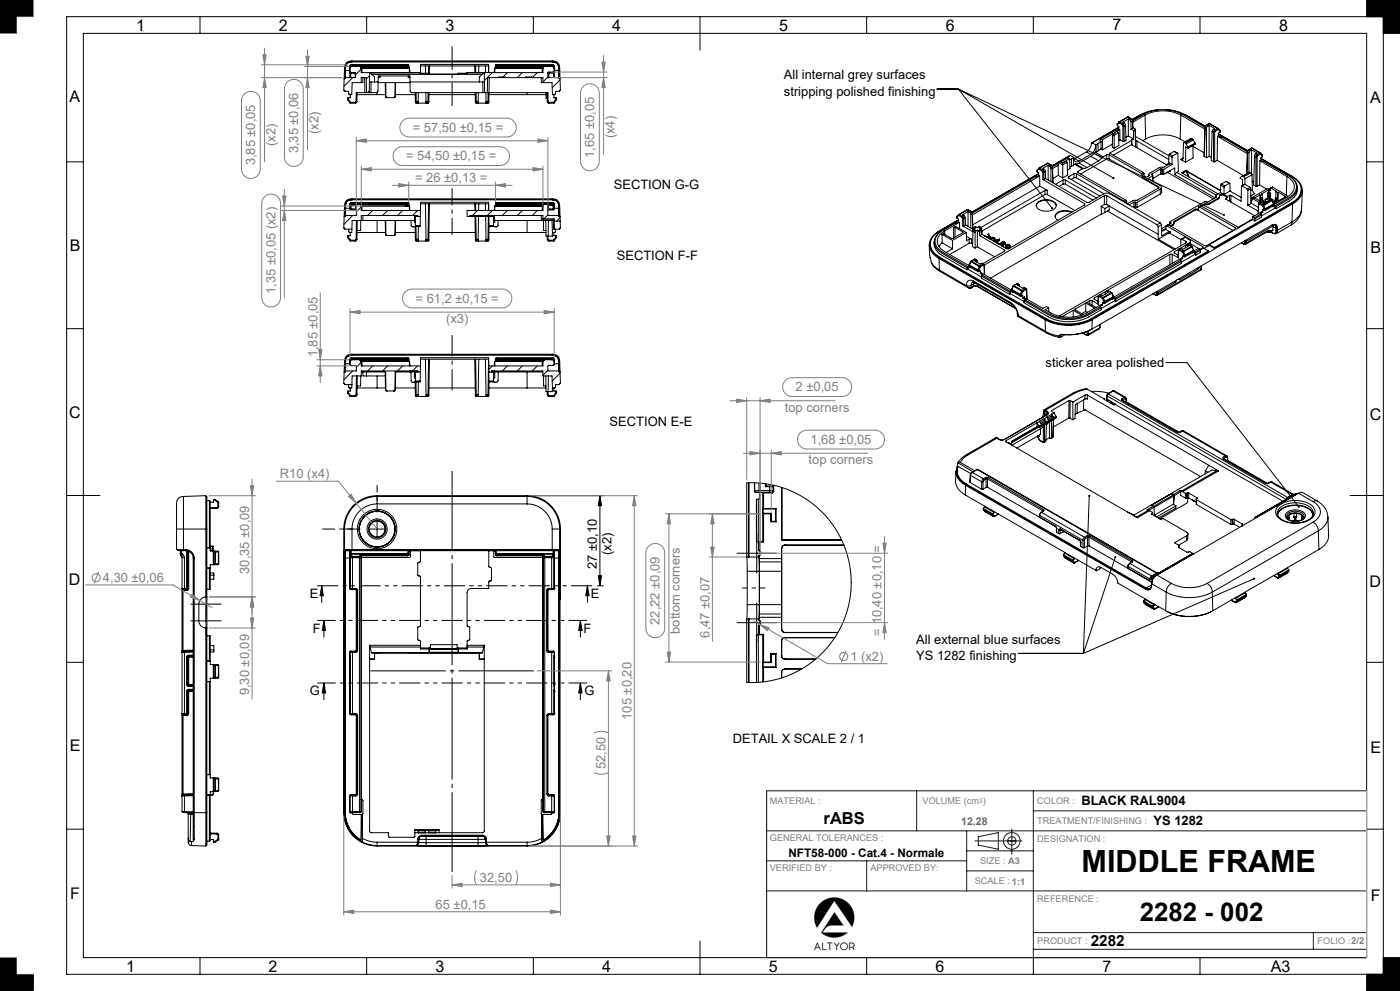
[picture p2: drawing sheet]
<svg xmlns="http://www.w3.org/2000/svg" width="420mm" height="297mm" viewBox="0 0 420 297" stroke-linecap="round" stroke-linejoin="round" font-family="sans-serif">
<defs><g id="words">
<text font-size="9.2" x="324.5" y="261.4">MIDDLE FRAME</text>
<text font-size="7.8" x="341.9" y="276">2282 - 002</text>
<text font-size="4.9" x="247.1" y="247.1">rABS</text>
<g font-size="4.8">
<text x="40.9" y="9.2">1</text>
<text x="83.6" y="9.2">2</text>
<text x="133.7" y="9.2">3</text>
<text x="183.7" y="9.2">4</text>
<text x="233.7" y="9.2">5</text>
<text x="283.7" y="9.2">6</text>
<text x="333.8" y="9.1">7</text>
<text x="383.7" y="9.2">8</text>
<text x="20.9" y="30.4">A</text>
<text x="411.1" y="31">A</text>
<text x="20.9" y="75.2">B</text>
<text x="411.1" y="75.8">B</text>
<text x="20.8" y="125.2">C</text>
<text x="410.9" y="125.7">C</text>
<text x="20.6" y="175.2">D</text>
<text x="410.8" y="175.8">D</text>
<text x="20.9" y="225.2">E</text>
<text x="411.1" y="225.7">E</text>
<text x="21.1" y="269.5">F</text>
<text x="411.2" y="270">F</text>
<text x="37.8" y="291.2">1</text>
<text x="80.6" y="291.2">2</text>
<text x="130.6" y="291.3">3</text>
<text x="180.6" y="291.2">4</text>
<text x="230.6" y="291.2">5</text>
<text x="280.6" y="291.2">6</text>
<text x="330.7" y="291.2">7</text>
<text x="381.2" y="291.2">A3</text>
</g>
<text font-size="4.6" x="327.2" y="283.6">2282</text>
<g font-size="3.9">
<text x="235.2" y="23.8">All internal grey surfaces</text>
<text x="235.2" y="28.6">stripping polished finishing</text>
<text x="184.1" y="56.5">SECTION G-G</text>
<text x="185" y="77.9">SECTION F-F</text>
<text x="313.7" y="110.1">sticker area polished</text>
<text x="182.9" y="127.6">SECTION E-E</text>
<text x="183.4" y="166.4" transform="rotate(-90 183.4 166.4)">(x2)</text>
<text x="179.1" y="170.6" transform="rotate(-90 179.1 170.6)">27 ±0,10</text>
<text x="92.9" y="179.2">E</text>
<text x="177.3" y="179.2">E</text>
<text x="93.9" y="189.6">F</text>
<text x="175.1" y="189.6">F</text>
<text x="274.9" y="192.9">All external blue surfaces</text>
<text x="274.9" y="197.8">YS 1282 finishing</text>
<text x="93" y="208.4">G</text>
<text x="175.3" y="208.4">G</text>
<text x="219.9" y="222.7">DETAIL X SCALE 2 / 1</text>
<text x="324.4" y="241.3">BLACK RAL9004</text>
<text x="346.1" y="247.3">YS 1282</text>
</g>
<g font-size="3.9" fill="#808080">
<text x="95.6" y="40.2" transform="rotate(-90 95.6 40.2)">(x2)</text>
<text x="123.8" y="39.5">= 57,50 ±0,15 =</text>
<text x="184.4" y="41.5" transform="rotate(-90 184.4 41.5)">(x4)</text>
<text x="82.7" y="43.8" transform="rotate(-90 82.7 43.8)">(x2)</text>
<text x="89.5" y="46" transform="rotate(-90 89.5 46)">3,35 ±0,06</text>
<text x="178.3" y="47.3" transform="rotate(-90 178.3 47.3)">1,65 ±0,05</text>
<text x="76.6" y="49.6" transform="rotate(-90 76.6 49.6)">3,85 ±0,05</text>
<text x="121.8" y="48.1">= 54,50 ±0,15 =</text>
<text x="124.5" y="54.7">= 26 ±0,13 =</text>
<text x="82.6" y="88.1" transform="rotate(-90 82.6 88.1)">1,35 ±0,05 (x2)</text>
<text x="124.7" y="90.7">= 61,2 ±0,15 =</text>
<text x="133.8" y="96.9">(x3)</text>
<text x="95.2" y="107.1" transform="rotate(-90 95.2 107.1)">1,85 ±0,05</text>
<text x="238.7" y="117.3">2 ±0,05</text>
<text x="235.5" y="123.4">top corners</text>
<text x="243.2" y="133">1,68 ±0,05</text>
<text x="84" y="143.4">R10 (x4)</text>
<text x="242.6" y="139.2">top corners</text>
<text x="74.7" y="171.9" transform="rotate(-90 74.7 171.9)">30,35 ±0,09</text>
<text x="30.9" y="174.4">4,30 ±0,06</text>
<text x="197.9" y="187.2" transform="rotate(-90 197.9 187.2)">22,22 ±0,09</text>
<text x="204" y="189.9" transform="rotate(-90 204 189.9)">bottom corners</text>
<text x="212.9" y="191.1" transform="rotate(-90 212.9 191.1)">6,47 ±0,07</text>
<text x="264.5" y="190.5" transform="rotate(-90 264.5 190.5)">= 10,40 ±0,10 =</text>
<text x="255.1" y="198">1 (x2)</text>
<text x="74.7" y="208.4" transform="rotate(-90 74.7 208.4)">9,30 ±0,09</text>
<text x="189.4" y="215.7" transform="rotate(-90 189.4 215.7)">105 ±0,20</text>
<text x="181.7" y="230.5" transform="rotate(-90 181.7 230.5)">52,50</text>
<text x="144" y="264.3">32,50</text>
<text x="130.7" y="272.4">65 ±0,15</text>
</g>
<text font-size="3.5" x="236.5" y="256.8">NFT58-000 - Cat.4 - Normale</text>
<text font-size="3.2" fill="#646464" x="288.3" y="247.1">12.28</text>
<g font-size="2.7" fill="#808080">
<text x="231" y="241">MATERIAL :</text>
<text x="276.8" y="241.1">VOLUME (cm )</text>
<text x="311.2" y="241.1">COLOR :</text>
<text x="311.2" y="247">TREATMENT/FINISHING :</text>
<text x="231" y="252.2">GENERAL TOLERANCES :</text>
<text x="311.2" y="252.4">DESIGNATION :</text>
<text x="231" y="261.1">VERIFIED BY :</text>
<text x="261.1" y="260.9">APPROVED BY:</text>
<text x="294" y="258.8">SIZE : A3</text>
<text x="292.4" y="265.1">SCALE : 1:1</text>
<text x="311.2" y="270.2">REFERENCE :</text>
<text x="311.2" y="283">PRODUCT :</text>
<text x="395.3" y="283">FOLIO :2/2</text>
</g>
<text font-size="1.9" fill="#808080" x="293.7" y="240.6">3</text>
</g></defs>
<g fill="none" stroke="#000" stroke-width=".3">
<path d="M20 5h395v287h-395zM25 10h385v277h-385zM60 5v5M105 19.9v.4M105 19.7v.2M105.1 19.7h.1M105.1 19.7h-.1M105.1 19.7l-.1 .2M105.1 19.7h.7M105.3 19.4l-.3 .3M105.4 19.4l-.3 .3M105.4 19.4h.1"/>
<path d="M105.4 19.4v.1M105.4 19.5l.4 .2M105.4 19.5l-.3 .2M105.6 18.6a1.66 1.66 0 0 0-1.9 1.8M105.6 18.6a1.67 1.67 0 0 0-1.9 1.8M105.6 18.3a1.95 1.95 0 0 0-2.2 2M105.6 18.3v.3M105.6 18.6h60.1M105.6 18.3h60.1M105.8 19.9l-.6 .2-.2 .5M105.8 19.9h2M105.8 19.8l-.6 .2-.2 .3"/>
<path d="M105.8 19.8v.1M105.8 19.8h2M105.8 19.7h.1M105.8 19.7h2M105.8 19.7v.1M107.8 19.9h.1M107.8 19.9l.4 .1M107.8 19.8v.1M107.8 19.8l.5 .4v-.2M107.8 19.7l.4 .1M107.8 19.7h.1M107.8 19.7v.1"/>
<path d="M107.8 19.9l.5 .4M107.8 19.9l.5 .5M108 19.5l-.2 .2M108 19.5l.2 .3M108 19.5h14.3M108.2 19.8h.1M108.3 19.8v.2M108.3 19.8h14M110 5v5M122.3 19.4h.1M122.3 19.4v.1M122.3 19.8h.3"/>
<path d="M122.3 19.5v.3M122.3 19.5l.3 .3M122.3 19.8v.2M122.4 19.4h.1M122.4 19.4h-17M122.4 19.4l.2 .2M122.6 19.6v.2M122.6 19.8v.2M126.2 19.8h20.4M127.6 19.8l.1 2.2M128.6 19.8l-.1 2.2M128.8 19.8v2.5v-.3"/>
<path d="M142.4 19.8l.1 2M142.7 19.8v2M143.6 19.8v2M145.6 19.8l.1 2M146.6 19.8l-.1 2M148.6 19.6v.6M148.8 19.4l-.2 .2M148.8 19.4h.1M148.9 19.4h.1M148.9 19.4h17M148.9 19.5l-.3 .3h.3M148.9 19.5v.3"/>
<path d="M148.9 19.8h14.1M148.9 19.5h14.3M148.9 19.8v.2M148.9 19.4h-.1M148.9 19.4v.1M160 5v5M163 19.8v.2M163 19.8h.1M163.2 19.5l-.2 .3M163.2 19.5l.2 .2M163.4 19.9l-.5 .5M163.4 19.9h2.1"/>
<path d="M163.4 19.9l-.4 .2-.1 .3M163.4 19.9h.1M163.4 19.7l-.4 .1M163.4 19.7h.1M163.4 19.7v.1M163.4 19.7h2.1M163.4 19.8l.1 .1M163.4 19.8l-.5 .4 .1-.2M163.4 19.8h2.1M163.5 19.9h.1M163.5 19.9l-.4 .1M165.5 19.7h.1"/>
<path d="M165.5 19.7v.1M165.5 19.8v.1M165.5 19.8l.5 .2 .2 .3M165.5 19.9l.5 .2 .3 .5M165.7 18.6h.4a1.6 1.6 0 0 1 1.5 1.8M165.7 18.6a1.66 1.66 0 0 1 1.9 1.8M165.7 18.3a1.95 1.95 0 0 1 2.2 2M165.7 18.3v.3M165.9 19.5l-.4 .2M165.9 19.5l.2 .2M165.9 19.4l.3 .3M165.9 19.4h.1"/>
<path d="M165.9 19.4v.1M166.1 19.7h-.6M166.1 19.7l.1 .2M166.2 19.7h-.1M166.2 19.7h.1M166.2 19.7v.2M166.2 19.9v.4M210 5v10M260 5v5M310 5v5M360 5v5M410 5v-5h10v10h-5"/>
<path d="M103.3 23.6l-.2 3.5h.3v.3h1.2v.7l.3 .3h.6l.2-3.6h2.7M103.3 23.6h.2M103.3 21.1h.3M103.3 21.1v2.5M103.4 20.3l.3 .1M103.4 20.3l-.1 .8M103.6 23.3l-.1 .3M103.6 21.1l-.1 2.5M103.6 21.1v2.2M103.6 21.1h.1M103.6 21.1h1.4M103.7 20.4l-.1 .7"/>
<path d="M103.7 20.4h.1M104.3 29.8h.2M104.3 29.8v.1M104.3 29.9l.7 .9M104.5 29.8l.7 .9M104.5 29.3h-.2v.5M104.5 29.8l-.2 .1M104.5 29.3v.5M105 30.8l.2 .1M105 21.9h.3M105 21.9l-.1 1.4M105 21.3l.3 .5"/>
<path d="M105 21.3v.6M105 20.6v.7M105 20.3v.3M105.1 28.4v.9h-.6M105.2 30.7l-.2 .1M105.2 30.7v.2M105.2 30.7h1.4M105.2 30.9h1.4M105.3 21.9h1.3M105.3 21.9l-.1 1.4M105.3 21.8l1.3 .1M105.3 21.8v.1"/>
<path d="M105.5 28l-.3 .4M105.8 23.3l-2.6 2.6M106.6 30.7v.2M106.6 21.9v1.4M106.6 21.9h.1M106.6 21.9v1.4h-3M106.8 30.4l-.2 .3M106.8 30.4h.3M107.1 30.4l-.5 .5M107.1 28.4h6M107.1 27.8v2.6M108.3 20h14"/>
<path d="M108.3 20.3h14M108.3 20.3v.1M108.3 20.4l.1 1.4h17.7h-15.1M108.3 20.4h14.5M108.3 20.7l-1.7 1.7M108.4 24.8v-1.5h1.5l.1 4.5M108.6 20.4v1.4M108.9 23.3v1.5h-.5M109.4 23.3l.1 4.5M109.5 27.8h.5M109.5 27.8h-2.6l-.1 2.6M110 27.8h.8"/>
<path d="M110.8 27.8h.5M110.8 27.3l-.5 .5M110.8 24.6h2.6M110.9 22.7l-1 1M111.3 27.8h1.7l.4-.3 .1-4.7h9.5l.1 4.5 .4 .5h21.4M111.3 24.6v3.2M111.5 22.3h33.2M112.4 24.6v-1.6l-1.5-1.2-.1 6M113.1 27.7v.7M113.1 28.4h2.5M113.4 24.8h9.6M114 22.8v.5h-.5"/>
<path d="M115.6 24.8v4.2M115.6 29l.5 .3M115.6 29h.2M115.7 24.8l.1 4.2M115.8 29l.3 .3M116.1 29.3h2.1M118.5 29l-.3 .3M118.5 29h.1M118.5 24.8v4.2M118.6 29l-.4 .3M118.6 28.4h6M118.7 24.8l-.1 4.2"/>
<path d="M122.3 20v.3M122.3 20h.3M122.3 20.3v.1M122.3 20.4h.1M122.4 20.4h.1M122.4 20.4h-.1M122.5 22.8v.5h.5M122.6 20l-.3 .3M122.6 20v.2M122.6 20.2l-.2 .2M122.8 20.4l.2 1.4M122.8 20.4v1.4"/>
<path d="M123 24.6h22.3M124.6 27.8v2.6M124.6 30.4h.3M124.6 30.4l.3 .5M124.8 27.8l.1 2.6M124.9 30.4v.5M124.9 30.4h.5M124.9 30.9h3.5M125.4 30.4v.5M125.5 27.8l-.1 2.6M127.8 27.8v2.6M127.8 30.4v.5"/>
<path d="M127.8 30.4h.6M128.4 30.4h.2M128.4 30.4v.5M128.4 27.8v2.6M128.6 30.4l-.2 .5M128.7 28.4h13.9M128.7 27.8l-.1 2.6M128.8 22h.1M137.5 22v.3M137.5 22h.1M140.1 21.8v.2h-2.6M140.1 21.8h5.1"/>
<path d="M142.6 27.8v2.6M142.6 30.4h.3M142.6 30.4l.3 .5M142.8 27.8l.1 2.6M142.9 30.4v.5M142.9 30.4h.5M142.9 30.9h3.5M143.4 30.4v.5M143.5 27.8l-.1 2.6M143.8 24.6v-1.6l1.5-1.2 .1 6M144.8 24.6l.1 3.2M144.9 27.8h.5"/>
<path d="M145.4 27.8h.8M145.8 27.8v2.6M145.8 30.4v.5M145.8 30.4h.6M146.2 27.8h18.2v2.6M146.4 30.4h.2M146.4 30.4v.5M146.4 27.8v2.6M146.6 21.8v-2.5h-20.4l-.1 2.7h2.7M146.6 30.4l-.2 .5M146.7 28.4h11.4M146.8 23.3l-.2 7.1"/>
<path d="M147.7 21.8l-2.4 2.4M148.5 20.4l-.2 1.4M148.5 20.4l-.1 1.4M148.6 20.2l.2 .2M148.8 20.4h.1M148.9 20.4h.1M148.9 20v.3M148.9 20h-.3l.3 .3M148.9 20.3v.1M148.9 20h14.1M148.9 20.3h14M149.7 23.3h1.8"/>
<path d="M149.7 23.3h-3.4l-.1 4.5M149.7 23.3v-.2h1.8v.2M151.5 23.3h6.2M152.2 21.8l-1.3 1.3M156.7 21.8l-1.5 1.5M157.7 23.3h1.8M157.7 23.3v-.2h1.8v.2M158.1 28.4h5.7M158.1 27.8v.6M159.5 23.3h3.4v1.5M161.2 21.8l-1.5 1.5M162.4 23.3v1.5h.5"/>
<path d="M162.7 20.4v1.4M162.9 20.4v1.4h-22.8M162.9 20.4h-14.4M163.8 27.8v1.7h.4M164.1 27.8l.1 2.6M164.2 30.4h.2M164.2 30.4l.5 .5M164.3 21.9l.1 1.4h3.3M164.4 23.1l-1.5 1.4M164.4 30.4l.3 .3M164.6 21.6l-.3 .3M164.6 21.9h-.3"/>
<path d="M164.6 21.6v.3M164.6 21.9l.1 1.4M164.7 30.7v.2M164.7 30.7h1.4M164.7 30.9h1.4M166 21.6v.3M166 21.6h-1.4M166 21.9h-1.4M166 21.9l.1 1.4M166.1 30.7l.2 .1M166.1 30.7v.2M166.2 28.4v.9h.5"/>
<path d="M166.2 20.3l.1 .3M166.3 20.6v.7M166.3 21.1h1.3M166.3 21.2l-.4 .4M166.3 21.3l-.3 .3M166.3 21.3v.6M166.3 21.9h-.3M166.3 21.9v1.4M166.3 30.8l-.2 .1M166.7 29.8l-.6 .9M166.7 29.3h.3v.5M166.7 29.8l.2 .1"/>
<path d="M166.7 29.3v.5M166.9 29.9l-.6 .9M167 29.8h-.3M167 29.8l-.1 .1M167.6 20.4v.7M167.6 20.4h.1M167.6 21.1l.1 2.2M167.6 21.1h.1M167.6 21.1l.1 2.5M167.7 23.3v.3M167.9 20.3v.8M167.9 20.3l-.3 .1"/>
<path d="M167.9 21.1l.1 2.5M167.9 21.1h-.3M168 23.6h-.3M168 23.6l.1 3.5h-.3v.3h-1.1v.7l-.3 .3h-.7l-.1-3.6h-2.7M168 23.9l-2.3 2.4M281.1 26.7h6.4M287.5 26.7l46.5 26.7M287.5 26.7l79.7 37.7M287.5 26.7l28.1 35.7M333.8 39.6l-3.5 2M334.2 39l1.3 .8M334.8 39l-.3 .2"/>
<path d="M334.8 39l-.2 .1M335.2 37.2v.5M335.2 37.2v.1M335.2 37.7l.4 .2v.8M335.2 37v.2M335.2 37v.3M335.2 37.3v.4M335.5 39.8l.2 3.8-1.5 .8M335.5 39.8l-1.3 .7M335.6 38.7l-.8 .3M335.6 38.7l.3 .2M335.6 38.2l-8.2 4.7"/>
<path d="M335.7 36.6v.2M335.7 36.6l-.5 .4M335.7 36.8l-.5 .5M335.7 36.8l1 .6M335.8 36.5l-.1 .1M335.8 36.5h.1M335.9 36.5l-.2 .3M335.9 36.5l1 .6M335.9 38.9l-.9 .5M335.9 38.9l.1 3M336.7 37.4l.2 .3M336.9 37.7h.3"/>
<path d="M336.9 37.7v4.7M336.9 37.1l.3 .6M336.9 37.1l-.2 .3M337.2 37.7v4.7M337.3 36.9l.4 .6M337.3 36.9l-.4 .2M337.7 37.5l.1 4.6-.6 .3M337.7 37.5l-.5 .2M338.3 35.1h.2M338.3 35.1h.1M338.3 35.1l-2.5 1.4M338.4 35.1l-2.5 1.4"/>
<path d="M338.4 35.1l1 .6M338.5 35.6l-1.7 1 .5 .3M338.5 35.6l.5 .3M338.5 35.6v5.1M338.5 35.1h-.1M338.5 35.1l1 .5M339 35.9l.3 .6M339.3 38.7l.8 .5M339.3 36.5v2.2M339.4 35.7l.3 .6M339.4 35.7l-.4 .2M339.5 35.6l.3 .6"/>
<path d="M339.5 35.6l-.1 .1M339.7 36.3l-.4 .2M339.7 36.3l.1 2.1M339.8 38.4l-.5 .3M339.8 36.2v2.2M339.8 36.2l-.1 .1M339.9 38.3l.6 .4v.2M340.1 39.2v2.4M340.5 38.9l-.4 .3M340.5 38.9l.1 3.4M340.6 38.8v3.5M342.2 34.4l-.4 .2"/>
<path d="M343.3 34.1l-3.5 2 1.3-.7a13.1 13.1 0 0 1 14.9-.4l5.5 3.1M343.5 34l-.2 .1M343.5 34.5a11.9 11.9 0 0 1 10.8 0M343.5 34.5l-3.7 2.1M343.5 34.5l.2 7.2M347.4 32.9l-3.9 .9-3.8 2M349.7 32.9a13.8 13.8 0 0 1 6 1.6l5.8 3.3M354.2 34l.2 .1M354.3 34.5l7.2 4.2M354.3 34.5l-.3 7.2M354.4 34.1l.3 .1M355.6 34.4l.3 .2"/>
<path d="M361.5 38.1l-.2 8.8M361.5 38.1v.1M361.5 38.2l.5 .2M361.5 38.2l-.2 8.7M361.8 37.6l-.3 .5M361.8 37.6h.1M361.9 37.6l-.4 .6M361.9 37.6l.4 .2M362 38.4v8.9M362.3 37.8l-.3 .6M362.7 37h.2M362.7 37l.1 .1"/>
<path d="M362.7 37l-.9 .6M362.7 37.6v9.2M362.7 37.6l1.7 .9-.4 .3M362.7 37.6l-.4 .2M362.8 37.1l2.5 1.4M362.8 37.1l-.9 .5M362.9 37l-.1 .1M362.9 37l2.5 1.5M363.6 39.4l-.2 8.7 .6 .4M363.6 39.4l.4 .2M364 38.8l-.4 .6M364 38.8l.4 .2"/>
<path d="M364 39.6h.4M364 39.6v8.9M364.4 39l-.4 .6M364.4 39l.2 .3M364.4 39.6v8.9M364.6 39.3l-.2 .3M365.3 38.5l.2 .3M365.3 38.5l-.9 .5M365.4 38.5h.1M365.4 38.5h-.1M365.5 38.8l.4 .5M365.5 38.8l-.9 .5"/>
<path d="M365.5 38.5v.3M365.5 38.5l.4 .5M365.9 39.3v.4M365.9 39l.1 .2M365.9 39v.3M365.9 39.7l-.4 .2 .1 .8M366 39.2l-.1 .5M366 39.2l-.1 .1M20 48.5h5M105.6 59.9l-1 .1a1.56 1.56 0 0 0-.9 1.7M105.6 59.9h-.5a1.59 1.59 0 0 0-1.4 1.8M105.6 59.6a1.95 1.95 0 0 0-2.2 2.1"/>
<path d="M105.6 59.6v.3M105.6 59.9h60.1M105.6 59.6h60.1M165.7 59.9h.4a1.6 1.6 0 0 1 1.5 1.8M165.7 59.9l.8 .1a1.56 1.56 0 0 1 1.1 1.7M165.7 59.6a1.95 1.95 0 0 1 2.2 2.1M165.7 59.6v.3M310.7 52.9l-19 11M310.7 52.9l-.2 .1M311.1 51.1l.1 .5M311.1 51.1l.1 .1M311.2 51.6l.4 .2v.8"/>
<path d="M311.2 50.9l-.1 .2M311.2 50.9v.3M311.2 51.2v.4M311.6 52.6l.3 .2M311.6 52.6l-.9 .3M311.6 52l-20 11.6M311.7 50.4v.3M311.7 50.4l-.5 .5M311.7 50.7l-.5 .5M311.7 50.7l1 .6M311.7 50.4h.1M311.8 50.4l-.1 .3"/>
<path d="M311.8 50.4l1 .6M311.9 52.8v3M311.9 52.8l-20.2 11.6M311.9 55.8l-20.1 11.6M311.9 55.8l2.3 1.3M312.7 51.3l.1 .3M312.8 53.8h.4M312.8 51.6h.4M312.8 53.8l12.5 7.2M312.8 51.6v2.2M312.8 51l.4 .6M312.8 51l-.1 .3"/>
<path d="M313.2 51.6v2.2M313.3 50.7l.3 .6M313.3 50.7l-.5 .3M313.5 58.3h.7M313.5 57.1h.7M313.5 58.3l-19 11M313.5 57.1l-19.2 11.1M313.5 57.1v1.2M313.6 51.3l-.4 .3M313.6 51.3l.1 2.2M313.7 53.5l12.5 7.2 .5-.1 4.6-2.6h1.5l15.3 8.8M313.7 53.5l-.5 .3"/>
<path d="M314.2 58.3l8.3 4.8M314.2 57.1v1.2M314.2 48.9h.3M314.2 48.9l.1 .1M314.2 48.9l-2.5 1.5M314.3 49l-2.5 1.4M314.3 49l1 .5M314.5 49.5l-1.7 1 .5 .2M314.5 49.5l.4 .3M314.5 49.5v4.5M314.5 48.9l-.2 .1M314.5 48.9l1 .6"/>
<path d="M314.9 49.8l.4 .6M315.3 50.4v4M315.3 49.5l.4 .6M315.3 49.5l-.4 .3M315.5 49.5l.3 .5M315.5 49.5h-.2M315.7 50.1l-.4 .3M315.8 50v4.8l-.1-4.7M315.8 50l-.1 .1M317.5 49.5l-1.7 1M317.5 49.5v3.1M317.5 49.5h.1"/>
<path d="M317.5 49l-1.8 1M317.5 48.7v.8M317.5 48.7l1.3 .7M317.5 52.6l1.3 .7M317.5 52.6l-1.6 .9M318.8 49.4v3.9M318.9 54h.7M318.9 55.2h.7M318.9 54l-2.2 1.2M318.9 55.2l-1.1 .7M318.9 54v1.2M319.6 54l9.3 5.3"/>
<path d="M319.6 55.2l8.3 4.8M319.6 54v1.2M320.2 48.6l-.5-.2-.9 .5-.9-.5-.4 .3M320.2 48.6l-1.4 .8M320.2 48.6l.1 3.9-1.5 .8M320.4 47.3l-2.2 1.3M320.4 47.3l.5 .3M320.4 47.3l-.2 .1M320.6 53v.4M320.6 53.4l9.4 5.4M320.8 46.7l-5.2 3M320.8 46.7h.1"/>
<path d="M320.9 47.6l-2.2 1.2M320.9 47.6l.1 2.9-.8 .5M321.4 47.6l.1 2.1M321.4 47.6l-.5 .3M321.5 49.7l-.5 .3M322 47.3l.1 2.2-.6 .2M322.1 47.2l-.7 .4M322.1 47.2a1.01 1.01 0 0 0 .4 1.1 1.01 1.01 0 0 0 1.2 0M322.1 47.2l-1-.6-5.5 3.1M322.2 52h.7M322.2 53.3h.7M322.2 52l-1.6 1"/>
<path d="M322.2 53.3l-.8 .5M322.2 52v1.3M322.4 49.2l-.3 .2M322.4 49.2l2.3 1.4M322.4 47.6l1.3 .7M322.4 47.6l-.2 .1M322.7 49.1l-.3 .1M322.7 49.1l2.4 1.4M322.9 52l14.3 8.3M322.9 53.3l8.3 4.8M322.9 52v1.3M323.4 51.3v.4"/>
<path d="M323.4 51.7l14.4 8.3M323.4 51.3l.1 .4M323.7 48.9l-1 .2M323.7 48.9l2.4 1.3M324.7 50.6l-1.3 .7M325.1 50.5l-.4 .1M325.9 45.5l1.3 .8M325.9 45.5l-3.5 2.1M326.1 50.2l-1 .3M327.2 46.3l-3.5 2M327.2 46.8l-3.5 2.1M327.2 46.8l2.4 1.4"/>
<path d="M327.4 42.9l.2 .1v-.2l1.1 .6M327.4 42.9a3.3 3.3 0 0 1-1.5 2.6M328.2 46l-1 .8M328.2 46l2.4 1.3M328.6 45.6l-.4 .4M328.6 45.6l2.3 1.4M328.7 43.4a3.2 3.2 0 0 1-1.5 2.9M328.8 43.3v2.2M328.8 43.3l-.1 .1M328.8 45.5l-.2 .1M329.4 43l.1 2.2M329.5 45.2l-.7 .3"/>
<path d="M329.6 48.2l-3.5 2M330.1 41.7v.6l.2 .2M330.2 41.6l-.1 .1M330.3 41.6l.4 .3M330.3 41.6l-.2 .1M330.3 42.5l-1.5 .8M330.3 42.5v2.1M330.3 44.6l.5 .3M330.3 44.6l-.8 .5M330.6 47.3l-1 .9M330.7 41.9l.1 3M330.9 47l-.3 .3"/>
<path d="M331.3 58.6h.7M331.3 58.6l-36 20.8M331.3 58.6v2.7M332 47.6h.7M332 46.4h.7M332 46.4v1.2M332 46.4l-1.1 .6M332 47.6l-7.8 4.6M332 58.6l15.1 8.8M332 58.6v2.7M332.7 46.4l9.8 5.6M332.7 47.6l14.8 8.6"/>
<path d="M332.7 46.4v1.2M333.7 43.2l-2.9 1.7M333.7 40.2h.1M333.7 40.2l-3 1.7M333.7 40.2v1.6M333.7 40.2l.1-.9 .8 .5-.8 .5M333.8 40.3l-.1 3.8 .5 .3M333.8 40.3l.4 .2M334.2 40.5v3.9M336 41.9l-.4 .2M336 41.9l.9 .5M336.9 42.4h.3"/>
<path d="M338.5 40.7l1.6 .9M338.5 40.7l-.7 .5M339.4 42.1l-6.5 3.8 10.1 5.8M339.4 42.1l.1 1.2M339.5 43.3l.1 .1M339.5 43.3l-5.5 3.2M339.5 41.9l-.1 .2M339.5 41.9l.1 1.5M339.6 43.4l10.1 5.8 .9-.2M340.1 41.6l-.6 .3M340.7 40.9l10 5.8M340.7 42.3h.4"/>
<path d="M340.7 42.3h-.1M340.7 42.3v1.7M341.1 42.3l9.5 5.5M341.1 42.3v2M342.5 52l.2 .4M342.7 53.1l4.8 2.8M342.7 52.4v.7M343 51.7l.2 .4M343 51.7l-.5 .3M343.2 52.1l-.5 .3M343.2 52.1v.7M343.2 52.8l-.5 .3"/>
<path d="M343.7 41.7a11.4 11.4 0 0 1 10.3 0M343.7 41.7l-.9 .5M344.6 52.3v.4M344.7 52.5l-.7 .5-.8-.2M344.7 52.5v.2M345.6 52.1v.3M345.6 52.4l.2 .3M345.8 52.7l-1.4 .8 3.7 2.1a.56 .56 0 0 1 .3 .5 .56 .56 0 0 1-.3 .6M345.8 52.7v1.5M345.8 54.2h-.1M345.8 52.6v1.6M347.5 56.2l.1 .1"/>
<path d="M347.5 55.9v.4l-6.2 3.7-1.4 .1-1.7 1M347.5 55.9v.3M348.1 56.7l-7 4M348.1 56.7v1.4M348.1 58.1l-7 4.1M348.1 50.7h.5M348.1 52.2h.5M348.1 50.7l-2.5 1.4M348.1 50.7v1.5M348.1 52.2l-2.2 1.3M348.4 56.1l.1 1.5-.4 .5M348.6 50.7h.1"/>
<path d="M348.6 50.7v1.5M348.6 52.2h.1M348.7 50.7h.4M348.7 52.2h.4M348.7 50.7v1.5M349.1 50.7v1.5M349.1 52.2l3.3-1.9 .1 2.1M350 51.8h-.1M350.2 51.6l-.2 .2M350.2 51.7l-.2 .1M350.3 51.7l13.7 7.9M350.5 51.6l-.2 .1"/>
<path d="M350.6 51.5l-.4 .2M350.6 51.5l-.1 .1M350.6 51.5l-.3 .1M350.6 49h.1M350.7 46.5l.9 .6M350.7 46.5l-.1 2.5M350.7 49l.1 .1M350.7 48.8l.1 .4-1.5 .8-1.4 .2-2.9 1.7-.3 .6M350.7 48.8l.9 .5M350.7 48.8v.2M350.9 46.2l-.2 .3M350.9 46.2l.9 .5"/>
<path d="M351 51.3l-.5 .3M351 51.2v.1M351 51.3l-.4 .2M351.6 49.3l-2.5 1.4M351.6 47.1v2.2M351.8 46.7l-.2 .4M352.2 45.4l1.1 .5M352.2 45.4l.9 .5M352.2 45.4l-1.3 .8M352.5 52.4l12 6.9M353 51.7l11.8 6.8M353 51.7l-.5 .7"/>
<path d="M353.1 45.9l.3 .2 .1 5.3-.5 .3M353.1 45.9l-1.3 .8M354 41.7l1.5 .8M354.2 47.8l1.5 .8M354.9 47.4a.44 .44 0 0 1-.2 .4 .44 .44 0 0 1-.5 0M354.9 47.4l-.7 .4M355.4 42.7l-.4 .2-.1 4.5M355.4 42.7l.2 .2M355.6 51.1l.4 .1M355.6 51.1l.2 .2M355.6 51.1l.3 .2M355.6 51.1l-1.1 .7 10.9 6.3"/>
<path d="M355.6 42.9l.3 .2M355.8 51.3l-1 .7M355.8 51.3l.8 1.7M355.9 43.1l.5 1M355.9 51.3h-.1M355.9 51.3h.1M356 51.3l10.2 5.9M356 51.3l.8 1.8M356 51.2h.1M356 51.2l-.1 .1M356.1 51.2l-.1 .1M356.1 51.2l10.1 5.9"/>
<path d="M356.4 44.1v.2M356.4 44.4l-.7-.4v4.6M356.4 44.3v.1M357.5 41.5l-2.3 1.2M357.5 41.5l-2.1 1.2M357.5 41.5l.2 .2M357.7 41.7l.3 .2M357.7 41.7l-2.1 1.2M357.9 43.6v3.7l-2.2 1.3M357.9 43.9l3.3 1.9M358 41.9l-2.1 1.2M358 41.9l.5 1"/>
<path d="M358.5 42.9l.1 .1M358.5 42.9l-2.1 1.2M358.6 43l-2.2 1.3M358.6 43l-2.2 1.4M361.3 46.9l.7 .4M362.7 46.8l-.7 .5M362.7 46.8l.7 .4M364 48.5h.4M364.6 58.6v.6M364.7 58.8l.2 .1M364.7 58.8v.4M364.9 59.1l-2.6 1.5-.9-.1-10.3 5.9v.3"/>
<path d="M364.9 58.9v.2M365.1 48.1l7.9 4.5M365.1 48.1l-.7 .4M365.2 40.9l9 5.1M365.2 40.9l-.1 7.2M365.5 59.3l-2.7 1.6M365.5 59.3v.3M365.5 59.6l-2.7 1.6M365.6 40.1l8.7 5.1M365.6 40.7l-.4 .2M365.6 40.7l.8 .3M365.9 58.9l-.4 .7"/>
<path d="M365.9 58.4l-.4 .9M365.9 58.4l.1 .3M366 58.7l-.2 .1M366.2 57.7l-1.5 .9v.2M366.2 57.7l.8 .5M366.2 55.5v2.2M366.2 55.5l1 .6M366.3 58.2h.7M366.3 58.5h.7M366.3 58.2l-.4 .2M366.3 58.5l-.3 .2M366.3 58.2v.3"/>
<path d="M366.4 41l7.8 4.5M366.4 41l.2 .1M366.4 55.1l-.2 .4M366.4 55.1l1 .6M367 58.5l1.2 .7M367 58.2v.3M367.2 58.3l1 .6M367.2 56.1v2.2M367.4 55.7l-.2 .4M367.8 59.4v.3l8.6 5M367.8 59.4v.3M367.8 54.4l1.1 .5"/>
<path d="M367.8 54.4l1 .5M367.8 54.4l-1.4 .7M368.2 59.2l-.4 .2M368.2 58.9v.3M368.8 54.9l.2 .1v2.3M368.8 54.9l-1.4 .8M368.9 58.5h.4M368.9 58.5l-.7 .4M368.9 58.5v1.5M369 57.3l3.4 1.9M369 57.3l-1.8 1M369.3 58.5v2.1"/>
<path d="M372.7 52.8l-.6 .4v.2l.7 .5v1.6M372.7 52.8l.2 .1M372.7 55.8l-.3 .1-.1 4.4-3-1.8M372.7 55.8l1.4 .8M372.9 52.9l.2 .1M373.1 53l.4 .6M373.5 53.6v1.7M373.5 55.3l-.5 .1-.5 .4M373.5 55.3l-.8 .5M373.5 55.3l1.5 .8M374.1 56.6l.3 .4M374.2 45.4l.1 .1"/>
<path d="M374.2 45.4l-.2 6.7M374.3 45.5l.4 .3M374.3 45.5l-.2 6.5M374.4 57l-.1 4.5M374.5 44.9l-.3 .5M374.5 44.9h.1M374.6 44.9l-.3 .6M374.6 44.9l.4 .3M374.7 45.8v5.9M375 56.1l-.9 .5M375 56.1l.2 .4M375 51.6l-2.3 1.2"/>
<path d="M375 51.6l-2.1 1.3M375 51.6l.2 .2M375 45.2l-.3 .6M375.2 56.5l-.8 .5M375.2 56.5l.1 4.4M375.2 51.8l.4 .6M375.2 51.8l-2.1 1.2M375.4 44.4h.3M375.4 44.4h.1M375.4 44.4l-.9 .5M375.5 44.9l1.7 1-.5 .2M375.5 44.9l-.5 .3"/>
<path d="M375.5 44.9v7.1M375.5 44.4l2.5 1.4M375.5 44.4l-.9 .5M375.6 52.4l-2.1 1.2M375.6 52.4l.1 4.4M375.6 54.3l.5 .3M375.7 44.4l2.5 1.4M375.7 44.4h-.2M375.7 56.8l.2 .7 .5 .5-1.1 .7M375.7 56.8l-.5 .3M375.8 59.5l-.2 .1v.6h-.2M375.8 59.5l2 1.2"/>
<path d="M376.3 59.3l-.7 .2M376.3 59.3l-.5 .2M376.3 59.3l1.6 .9M376.4 46.7l-.3 8.7 .7 .4M376.4 46.7l.4 .3M376.7 46.1l-.3 .6M376.7 46.1l.4 .3M376.8 55.8h.3M376.8 47h.3M376.8 47v8.8M377.1 46.4l-.3 .6M377.1 46.4l.2 .3"/>
<path d="M377.1 47v8.8M377.3 46.7l-.2 .3M377.9 55.4l2.1 1.3M377.9 55.4l-.8 .4M377.9 58.4l.2 .1M377.9 58.4l-1.5 .9M377.9 58.4v1.8M378 48.2l8.1 4.7M378 48.2l-.1 7.2M378 45.8l.2 .4M378 45.8l-.9 .6M378.1 58.5v1"/>
<path d="M378.1 59.5l.2 .4M378.2 45.8v.1M378.2 45.8h-.2M378.2 46.2l.5 .4M378.2 46.2l-.9 .5M378.2 45.9v.3M378.2 45.9l.5 .5M378.3 59.9v.3M378.3 48l-.3 .2M378.3 48l.8 .3M378.6 58.3l-.5 .2M378.6 58.3l.1 .9"/>
<path d="M378.7 59.2l-.6 .3M378.7 59.2l.1 .4M378.7 46.6v.4M378.7 46.4v.1M378.7 46.4v.2M378.7 47l-.4 .2v.8M378.7 46.5v.5M378.7 46.5v.1M378.8 59.6l-.5 .3M378.8 59.6v1l.9-.2M379.1 48.3l7.3 4.2a4 4 0 0 1 2.5 5l-1.2 1.5-4.9 2.9M379.1 48.3l6.4 3.7a4.6 4.6 0 0 1 3.4 4.2l-.6 1.7-1 .9-4.7 2.8"/>
<path d="M379.7 59.7l-.9 .5M380 59.6l-.3 .1v.9M380 59.6l.7 .4-1.6 1-.7-.4M380.2 59.3l.4 .1M380.3 59.2h.8M380.3 59.1h.8M380.3 59.1v.1M380.3 58.8h.8M380.3 58.8v.3M380.3 58.5h.8M380.3 58.5v.3M380.3 57.9v1.3"/>
<path d="M380.3 57.9v.6M380.5 59.4l-.7 .2M380.5 59.4l1 .6M380.5 59.4l-.5 .2M380.5 56.9h.4M380.5 57.8h.4M380.5 56.9l-2.1 1.2 .2 .2M380.5 56.9v.9M380.5 57.8l-.2 .1M380.6 59.4h-.1M380.6 59.4l1 .5M380.9 57.8l.2 .1"/>
<path d="M380.9 56.9v.9M381.1 58.5v.3M381.1 57.9v1.5M381.1 57.9v.6M381.1 58.8v.3M381.1 59.1v.1M381.1 59.2v.5v-.3M381.1 56.6l-1.1 .1-4.8 2.8M381.1 59.4l1.5 .8M381.3 56.4h-.2v.7l-.2-.2M381.3 56.4l1.7 .9-.2 .1M381.5 60l.1 .1"/>
<path d="M381.5 60l-2.5 1.4M381.6 59.9l.1 .2M381.6 59.9l-.1 .1M381.8 56.1l4.1 2.4 .3 .4M381.8 56.1l-.6 .2M381.8 56.1l-.5 .3M382.6 59.6v1l-.7-.2M382.6 59.6l.5 .3M382.6 59.5l.6 .3M382.6 59.5v.1M382.7 59.2l.6 .3M382.7 59.2l-.1 .3"/>
<path d="M382.8 57.4l.5 .3M382.8 57.4l-.1 1.8M383.1 59.9v.3M383.2 59.8l-.1 .1M383.3 57.7v1.8M383.3 59.5l-.1 .3M383.5 57.6l-.2 .1M383.5 57.6l2.1 1.2M383.5 57.6v2.6M385.6 58.8v.2M385.6 59l-2.1 1.2M386.1 52.9a3.3 3.3 0 0 1 2.2 3.1 3.3 3.3 0 0 1-2.2 3.1l-3.9 2.2"/>
<path d="M386.1 52.9l-.2 5.6M389.2 56.1a3.9 3.9 0 0 1-2.5 4.2l-3.9 2.3M390.4 56.7a4.6 4.6 0 0 1-2.8 4.3M390.7 57.2l-.2 5.5M410 48.5h5M103.3 64.9l-.2 3.5h.3v.3h2.2M103.3 64.9h.2M103.3 62.4h.3M103.3 62.4v2.5M103.4 61.7h.3M103.4 61.7l-.1 .7M103.6 64.6l-.1 .3"/>
<path d="M103.6 62.4l-.1 2.5M103.6 62.4v2.2M103.6 62.4h.1M103.6 62.4h1.4M103.7 61.7l-.1 .7M103.7 61.7h.1M104.3 71.1h.2M104.3 71.1v.1M104.3 71.2l.7 .9M104.5 71.1l.7 .9M104.5 70.6h-.2v.5M104.5 71.1l-.2 .1"/>
<path d="M104.5 70.6v.5M105 72.1l.2 .1M105 62.6l.3 .3M105 62.6h.3M105 62h.3M105 62v.6M105 61.7v.3M105 61.3v.4M105 61v.3M105.1 69.7v.9h-.6M105.1 61h.1M105.1 61h-.1"/>
<path d="M105.1 61l-.1 .3M105.1 61l.7 .1M105.2 72l-.2 .1M105.2 72v.2M105.2 72h1.4M105.2 72.2h1.4M105.3 62.9h1.3M105.3 62.6v.3M105.3 62.6h1.3M105.3 62v.6M105.3 60.7l-.3 .3M105.4 60.8l-.3 .2"/>
<path d="M105.4 60.7h.1M105.4 60.8h.1M105.4 60.8l.4 .2M105.8 61.5l-.5 .5M105.8 61.2l-.6 .2-.2 .6M105.8 61.2v.3M105.8 61.2h.9M105.8 61.5h.9M105.8 61.1l-.6 .2-.2 .4M105.8 61.1v.1M105.8 61.1h2M105.8 61v.1"/>
<path d="M105.8 61.1h.1M105.8 61h2M105.8 64.6l-2.6 2.6M106.6 72v.2M106.6 62.9l.3 .3M106.6 62.6v.3M106.6 62.6h.3M106.7 61.5h.3M106.7 61.2v.3M106.7 61.2h.6M106.7 61.5l-.1 1.1M106.8 71.7l-.2 .3"/>
<path d="M106.8 71.7h.3M106.9 66.1l-.1 5.6M107 61.5l-.1 3.1h-3.3M107.1 71.7l-.5 .5M107.1 69.7h6M107.2 66.1l-.1 5.6M107.3 61.2l-.3 .3M107.3 61.2h.5M107.8 61.2h.1M107.8 61.2l.4 .2M107.8 61.1v.1M107.8 61.1l.5 .4v-.2"/>
<path d="M107.8 61.1h.4M107.8 61v.1M107.8 61.1h.1M107.8 61.2l.5 .5M108 60.8l-.2 .2M108 60.8l.2 .3M108 60.8h14.3M108.2 66.1v3h-1.1M108.2 61.1h.1M108.3 61.1v.2M108.3 61.1h14M108.3 61.3h14"/>
<path d="M108.3 61.6h14M108.3 61.7h.1M108.3 61.7l.1 1.4h17.7M108.3 61.7h14.5M108.3 62l-1.4 1.5M108.4 66.1h.5M108.4 66.1h-2.7l-.2 3.6h-.6l-.3-.3v-.7M108.6 61.7v1.4M108.9 64.6v1.5M111.8 63.1l-1.5 1.5M113.1 66.1v3.6M113.1 69.7h2.5"/>
<path d="M115.6 66.1v4.2M115.6 70.3l.5 .3M115.6 70.3h.2M115.7 66.1l.1 4.2M115.8 70.3l.3 .3M116.1 70.6h2.1M116.3 63.1l-1.5 1.5M118.5 70.3l-.3 .3M118.5 70.3h.1M118.5 66.1v4.2M118.6 70.3l-.4 .3M118.6 69.7h6"/>
<path d="M118.7 66.1l-.1 4.2M120.8 63.1l-1.5 1.5M122.3 60.8h.1M122.3 61.1h.3M122.3 60.8v.3M122.3 60.8l.3 .3M122.3 61.1v.2M122.3 61.3v.3M122.3 61.3h.3l-.3 .3M122.3 61.6v.1M122.3 61.7h.1M122.4 60.7h.1"/>
<path d="M122.4 60.7v.1M122.4 60.7l-17 .1M122.4 61.7h.1M122.4 60.7l.2 .2M122.4 60.8l.2 .1M122.4 61.7h-.1M122.6 60.9v.2M122.6 61.1v.4M122.6 61.5l-.2 .2M122.8 61.7l.2 1.4M122.8 61.7v1.4M123.3 66.1l.1 1.7 .8 .2 .4-.3"/>
<path d="M124.3 66v.7h.3M124.5 64.9v1.8M124.5 67.8l.1 3.9M124.6 71.7h.3M124.6 71.7l.3 .5M124.6 67.6v.3h1.4l.1-.3M124.6 64.9v2.7M124.6 67.6h1.5M124.8 67.9l.1 3.8M124.8 64.6v.3M124.8 64.9h.5M124.8 64.9h-.4v.9l-.3 .3h-15.2"/>
<path d="M124.9 71.7v.5M124.9 71.7h.5M124.9 72.2h3.5M125.3 63.1l-1.5 1.5M125.3 64.9v-.3h-16.9v1.5M125.3 64.9h.8M125.4 71.7v.5M125.5 67.9l-.1 3.8M126.2 61.1h20.4M127.6 61.1l.2 10.6M127.8 71.7v.5M127.8 71.7h.6"/>
<path d="M128.4 71.7h.2M128.4 71.7v.5M128.6 61.1l-.2 10.6M128.6 71.7l-.2 .5M128.7 69.7h13.9M128.8 61.1l-.2 10.6M140.9 64.9h.5M140.9 64.9v-.3h22v1M141.4 64.9h6.9l.1 .9 .2 .3h13.8M141.4 64.6v.3M142.4 61.1l.1 2M142.5 64.9l.1 6.8"/>
<path d="M142.6 71.7h.3M142.6 71.7l.3 .5M142.7 61.1v2M142.7 64.9l.2 6.8M142.9 71.7v.5M142.9 71.7h.5M142.9 72.2h3.5M143.2 63.1l-1.5 1.5M143.4 71.7v.5M143.6 64.9l-.2 6.8M143.6 61.1v2M145.6 61.1l.1 2"/>
<path d="M145.7 64.9l.1 6.8M145.8 71.7v.5M145.8 71.7h.6M146.4 71.7h.2M146.4 71.7v.5M146.5 64.9l-.1 6.8M146.6 61.1l-.1 2M146.6 63.1v-2.5h-20.4l-.1 7M146.6 71.7l-.2 .5M146.7 64.9v2.7M146.7 69.7h11.4M146.7 67.6v.3"/>
<path d="M146.7 67.6h1.4M146.7 67.9l-.1 3.8M147.7 63.1l-1.5 1.5M148.1 67.6l-.1 .3h-1.3M148.1 64.9v2.7M148.4 66v.7h-.3M148.5 61.7l-.2 1.4M148.5 61.7l-.1 1.4M148.6 61.5l.2 .2M148.6 60.9v.6M148.8 61.7h.1M148.8 60.8l-.2 .1"/>
<path d="M148.8 60.7h.1M148.8 60.7l-.2 .2M148.9 60.7h.1M148.9 60.7v.1M148.9 60.7h17M148.9 61.7h.1M148.9 61.3v.3M148.9 61.3h-.3l.3 .3M148.9 61.3h14.1M148.9 61.6v.1M148.9 61.6h14M148.9 60.8l-.3 .3h.3"/>
<path d="M148.9 60.8v.3M148.9 61.1v.2M148.9 61.1h14.1M148.9 60.8h14.3M148.9 60.8h-.1M148.9 60.8h.1M149.4 66.1l-.1 1.7-.8 .2-.5-.4M152.2 63.1l-1.5 1.5M156.7 63.1l-1.5 1.5M158.1 69.7h5.7M158.1 66.1v3.6M161.2 63.1l-1.5 1.5"/>
<path d="M162.4 64.6v1.5M162.4 66.1h.5M162.7 61.7v1.4M162.9 65.6v.4M162.9 65.6h3.3v.7M162.9 66v.1M162.9 66h3.3M162.9 66.1h3.3M162.9 61.7v1.4h-22.8l.1 1.8h.7M162.9 61.7h-14.4M162.9 61.7h.1M163 61.1v.2"/>
<path d="M163 61.1h.1M163 66.1l.1 3h.7M163.2 60.8l-.2 .3M163.2 60.8l.2 .2M163.4 61.2l-.5 .5M163.4 61.2h.6M163.4 61.2h.1M163.4 61.1h-.4M163.4 61v.1M163.4 61.1h.1M163.4 61.1h2.1M163.4 61h2.1"/>
<path d="M163.4 61.1l.1 .1M163.4 61.1l-.5 .4 .1-.2M163.5 61.2l-.4 .2M163.7 66.1l.1 4.7h1.9v-1.1M164 61.2l.3 .3M164 61.2h.6M164.2 70.8v.9M164.2 71.7h.2M164.2 71.7l.5 .5M164.3 61.5h.3M164.3 61.5l.1 3.1h3.3M164.3 62.6h.3"/>
<path d="M164.4 64.4l-1.2 1.2M164.4 70.8v.9M164.4 71.7l.3 .3M164.5 66.1l-.1 4.7M164.6 61.2v.3M164.6 61.2h.9M164.6 61.5v1.1M164.6 61.5h.9M164.6 62.6v.3M164.6 62.9l-.3 .3M164.7 72v.2M164.7 72h1.4"/>
<path d="M164.7 72.2h1.4M165.5 61v.1M165.5 61.1h.1M165.5 61.1v.1M165.5 61.1l.5 .2 .2 .4M165.5 61.5l.5 .5M165.5 61.2v.3M165.5 61.2l.5 .2 .3 .6M165.6 66.1l.1 3.6M165.9 60.8l-.4 .2M165.9 60.8l.2 .2M165.9 60.8l.3 .2"/>
<path d="M165.9 60.7l.3 .3M165.9 60.7h.1M165.9 60.8h.1M166 62h.3M166 62v.6M166 62.6v.3M166 62.6h.3M166 62.6h-1.4M166 62.9h-1.4M166 66.1l.1 2.6h.2M166.1 72l.2 .1M166.1 72v.2"/>
<path d="M166.1 61l-.6 .1M166.1 61l.1 .3M166.2 61h-.1M166.2 61h.1M166.2 69.7v.9h.5M166.2 61v.3M166.2 61.3v.4M166.2 61.7l.1 .3M166.2 66.3l.1 2.4M166.2 66.3h1.9M166.3 62v.6M166.3 62.4h1.3"/>
<path d="M166.3 62.6l-.3 .3M166.3 72.1l-.2 .1M166.7 68.7v.7l-.3 .3h-.7M166.7 71.1l-.6 .9M166.7 70.6h.3v.5M166.7 71.1l.2 .1M166.7 70.6v.5M166.9 71.2l-.6 .9M167 71.1h-.3M167 71.1l-.1 .1M167.6 61.7v.7M167.6 61.7h.1"/>
<path d="M167.6 62.4l.1 2.2M167.6 62.4h.1M167.6 62.4l.1 2.5M167.7 64.6v.3M167.9 61.7v.7M167.9 61.7h-.3M167.9 62.4l.1 2.5M167.9 62.4h-.3M168 64.9h-.3M168 64.9l.1 1.4M168 65.2l-1 1.1M168.1 66.3v2.1h-.3v.3h-1.5"/>
<path d="M278.8 73.5l.1 3 .5 2.1M279.1 73a4.6 4.6 0 0 0 2.8 4.3M279.4 78.6a6.3 6.3 0 0 0 2.4 2.3M279.4 78.6l.1 .4M279.5 78.9l1.1 1.5 1.4 1M280.3 72.4a4 4 0 0 0 2.6 4.3l7.2 4.2M281.7 77.4l31.8 18.4M281.7 77.4l.1 3.5M281.9 77.3l31.8 18.4M281.9 69.2a4.2 4.2 0 0 0-2.4 5.5l.7 1.1 1.7 1.3M281.9 77.1l31.8 18.3M281.9 77.1v.2"/>
<path d="M282.6 70.3v2.5M282.6 70.3l3.1 1.8M282.6 72.8l-.9 1.1M282.6 72.8l3.1 1.8M283.1 69.9l-.5 .4M283.1 69.9v.2M283.4 69.2a3.3 3.3 0 0 0-2.2 3.1 3.3 3.3 0 0 0 2.2 3.1l7.3 4.2M283.4 69.2v1.1M285.7 72.1v2.5M285.7 74.6l-1.9 1.1M286.1 68.2h.4M286.1 68.2l.6-.4 3.2 1.9"/>
<path d="M286.1 68.2v3.1M286.5 68.2l2.3 1.3M286.5 68.2v2.9M286.7 66.8l-.2 .1a13 13 0 0 0-5.8 3.9 3.5 3.5 0 0 0 1.8 5.1l7.6 4.3M286.7 66.8a22.8 22.8 0 0 0-5.5 3.7 3.3 3.3 0 0 0 1.3 4.9l7.8 4.5M287.1 65l.1 .4M287.1 65l.1 .1M287.2 65.4l.4 .3-.1 .7M287.2 64.8l-.1 .2M287.2 64.8v.3M287.2 65.1v.3M287.5 66.4l.4 .2"/>
<path d="M287.5 66.4l-.8 .4M287.5 65.9l-5.8 3.4a4.3 4.3 0 0 0-2.4 5.9l1.2 1.4 1.2 .8M287.6 64.3v.3M287.6 64.3l-.4 .5M287.6 64.6l-.4 .5M287.6 64.6l1 .6M287.7 64.3h-.1M287.7 64.3h.1M287.8 64.3l-.2 .3M287.8 64.3l1 .6M287.9 66.6l-4.5 2.6M287.9 66.6v1.9"/>
<path d="M288.6 65.2l.2 .3M288.8 67.7l3.1 1.7v-1l.2-.1M288.8 67.7h.3M288.8 65.5h.3M288.8 65.5v2.2M288.8 64.9l.3 .6M288.8 64.9l-.2 .3M288.8 69.7l-3.1 1.8-2.6-1.4M288.8 69.5v.2M288.8 69.5v.3M289.1 65.5v2.2M289.2 64.6l.4 .6"/>
<path d="M289.2 64.6l-.4 .3M289.6 65.2l-.5 .3M289.6 65.2v2.2M289.6 67.4l2.3 1.3M289.6 67.4l-.5 .3M289.9 69.7l-4.2 2.4M289.9 69.7l.1 2.4 .7-.4M289.9 70.8l1.5 .9M290.2 62.8h.2M290.2 62.8h.1M290.2 62.8l-2.5 1.5M290.3 62.8l-2.5 1.5"/>
<path d="M290.3 62.8l1 .6M290.3 79.9l-.2 .3M290.4 63.4l.5 .3M290.4 63.4l-1.6 .9 .4 .3M290.4 63.4v4.4M290.4 62.8h-.1M290.4 62.8l1 .6M290.5 79.9l.7 .2M290.5 79.9l-.1 .8M290.5 79.9h-.2M290.7 72.9h.7M290.7 71.7h.7"/>
<path d="M290.7 72.9l-5.8 3.4M290.7 71.7v1.2M290.7 79.5l.1 .4M290.7 79.5l.1 .1M290.8 79.4l-.1 .1M290.8 79.4h.1M290.8 79.9l2.5 1.5M290.8 79.6l2.5 1.4M290.8 79.6v.3M290.8 79.4l2.6 1.5M290.8 79.4v.2M290.9 63.7l.3 .6"/>
<path d="M291.2 78.4h.1M291.2 78.4l-.4 1M291.2 64.3v4M291.3 63.4l.3 .6M291.3 63.4l-.4 .3M291.3 78.4l-.5 1M291.3 78.4l2.5 1.5M291.3 78.2l-.1 .2M291.3 78.2l.1 .1M291.4 63.4l.3 .5M291.4 63.4h-.1M291.4 72.9l.4 .2"/>
<path d="M291.4 71.7v1.2M291.4 78.3l-.1 .1M291.4 78.3l2.5 1.4M291.6 64l-.4 .3M291.7 63.9l.1 4.7-.2-4.6M291.7 63.9l-.1 .1M291.9 69.2l-.1 4.7 .7 .4M291.9 69.2l.6 .4M292.1 68.3l.5 .3-.5 .3M292.1 68.9l.6 .3M292.1 68.9l-.2 .3M292.2 77.7h.2"/>
<path d="M292.2 77.7l-.9 .5M292.4 77.7l.4 .3M292.4 77.7l-1 .6M292.5 69.6v4.7M292.6 77.7h-.2M292.6 77.7l.4 .2M292.6 77.7h-.4M292.7 68l-.8 .4M292.7 68l-.6 .3M292.7 69.2l-.2 .4M292.8 78h.3v.6M292.8 78l-.4 .2 1.7 1 .4-.3"/>
<path d="M293.2 74l5.2 3M293.2 74l-.7 .3M293.2 69v5M293.2 69l.5 .2M293.2 69l-.5 .2M293.7 69.2l.2 .4M293.7 68l.8 .3M293.7 68l.6 .3M293.7 68l-.5 .2-.5-.2M293.8 79.9l-.4 1M293.8 79.9l.3 .1M293.9 70.6l7.4 4.3"/>
<path d="M293.9 69.6v1M293.9 79.7l.2 .3M293.9 79.7l-.1 .2M294.3 68.9l-.6 .3M294.3 68.9l.2 .3-.6 .4M294.3 68.3l.2 .2 .1 1.7M294.3 68.3l-.5 .3 .5 .3M294.5 78.9l.6 .2M294.5 78.9l.4 .3M294.5 70.2l-.6 .4M294.5 70.2l7.5 4.3M294.9 79.2l.1 .3"/>
<path d="M294.9 79.2l-1 .5M295 79.5l.2 .1M295 79.5l-.9 .5M295.1 79.1l-.2 .1M295.1 79.1l.2 .4M295.2 79.6l.1 2.7M295.3 79.5l-.1 .1M295.3 79.5l.1 2.8M295.8 70.9l1.3 .3M296.2 71.2l.9 .2M296.4 70.2l.4 .8M296.4 70.2l.5 .8-1.4-.2"/>
<path d="M296.4 70.2l.2-.1 .6 1M297.1 71.2v.2M297.1 71.7h.1M297.2 71.1l-.1 .3M297.2 71.1l-.1 .1M297.6 71.6l-.4 .2M297.6 71.4l-.5 .3M297.6 71.4v.2M298 71.2l-.2 .1 .6 .1M298 71.2l-1.1 .4M298 71.2v.1M298.2 71.6h-.6"/>
<path d="M298.2 71.6h.1M298.2 71.4v.1M298.2 71.4h-.6M298.2 71.4v.2M298.2 71.5v.1M298.2 72.1l.8 .5-.8-.3M298.2 72.3h.1M298.2 72.1l-.2 .1M298.2 72.1v.2M298.4 71.4l-.2 .2M298.4 71.4l-.2 .1M298.5 72.1l1-.2-.4 .5z"/>
<path d="M299.4 72.1l-.7 .1M299.8 71.7h.1M299.8 71.7l-2 .4M299.9 71.7l-.7 1.2M299.9 71.7l-.8 1.2M300.2 73l-.4 .2M300.2 73h.1M300.2 73.1l-.3 .2M300.2 73.1l.1 .1M300.2 73v.1M300.3 73l.3 .2M300.3 73.2l.3 .2"/>
<path d="M300.3 73v.2M300.6 73.2l.1 .3-.2 .1M300.6 73.4l.1 .1M300.6 73.2v.2M300.8 73.7h-.2M300.8 73.7v.1M300.9 73.9l.1 .1M301 73.4l-.2 .4M301 72.5l-.6 .4 .5 .2a.27 .27 0 0 0 .4 0 .27 .27 0 0 0-.1-.4M301 72.5v.2M301 72.5l.2 .2M301 72.7l-.4 .2"/>
<path d="M301 72.7l.2 .1M301.2 72.8l.2 .2M301.2 72.7v.1M301.3 74.9v.4M301.3 75.3l-6.4 3.7M301.5 73.3l-.5 .1M301.5 73.1v-.4l-.5-.4-1.4 .8M301.5 73.1l-.6 .1-.1 .5M301.5 73.1v.2M301.7 72.8l-.2 .5M301.8 73.6v.4M301.8 73.5v.3"/>
<path d="M301.8 73.5a.64 .64 0 0 1 .7-.3 .64 .64 0 0 1 .5 .6M301.8 73.8l.1 .2M301.8 74l.1 .2M301.8 73.8v.2M301.9 74.1v.1M301.9 74.2l-.2 .2M301.9 74.4h.1M301.9 74.4v.1M302 74.5h.7M302 73.6l.1 .6-.2 .2M302.1 74.1l-.1 .4M302.1 73.6l-.1 .1"/>
<path d="M302.1 73.6h.5M302.1 73.4h.5M302.1 73.4l-.1 .2M302.1 73.4v.2M302.6 74.4v.1M302.6 74.4l.1 .1M302.6 73.6l.1 .1M302.6 73.4l.1 .4M302.6 73.4v.2M302.7 73.8l.3 .1M302.7 73.8h.3M303 74.3l-.4 .1"/>
<path d="M303 73.8v.1M303 73.6v.3M310.9 61.7a3.2 3.2 0 0 1 4-1.6l1.3 .5 .7 1.1M311.4 60.6a4 4 0 0 1 5.4 .6 2.23 2.23 0 0 1-2.7 2.1 2.62 2.62 0 0 1-3.2-1.8zM321.5 63.7a4 4 0 0 0-4.9 .9l-.1 .3M321.6 63.6a4.1 4.1 0 0 0-5 .8v.9l.8 .7M325.3 61v.4M325.3 61.4l-22.6 13.1M330.4 61.9v2.2M330.4 61.9l1 .6M330.4 64.1l-33.2 19.2M331.3 61.3h.7"/>
<path d="M331.3 61.3l-.9 .6M331.4 62.5l1.4-.8v1.3l-1.4 .7M331.4 62.5v1.2M331.4 63.7l-1 .4M332 61.3l15.4 8.9M332.2 63.3l20.1 11.5M337.2 60.3l.3 .4 .5-.3M337.8 60l.2 .4M337.8 60l-.6 .3M338 60.4v.6M340.1 60.6h.5M340.1 62.1h.5"/>
<path d="M340.1 60.6l-1.4 .8M340.1 60.6v1.5M340.1 62.1l-.1 .1M340.6 60.6l.1 .1M340.6 60.6v1.5M340.6 62.1l.1 .1M340.7 60.7h.4M340.7 62.2h.4M340.7 60.7v1.5M341.1 60.7v1.5M347.1 67.4l.3 .6M347.4 70.2l.1 1.5"/>
<path d="M347.4 68v2.2M347.5 71.7l5.1 2.9M348.1 66.8l.3 .6M348.1 66.8l-1 .6M348.4 67.4l-1 .6M348.4 67.4l.1 3.3 1.9-1.1M349.1 69.1l-.6 .1M349.1 68.8l-.6 .2M349.1 68.8v.3M349.7 68.7l1.4 .9M349.7 68.5v.2M349.7 68.7l-.6 .4"/>
<path d="M349.7 68.5l-.6 .3M349.8 67.8l-1.3 .7M349.8 67.8l-.1 .7M349.8 67.7l.7-.3 11.2 6.3 8.9-5M350 67.7l-.2 .1M350 67.7l10.8 6.2M350.4 70h.7M350.4 69.6h.7M350.4 70l-2.9 1.7M350.4 69.6v.4M351 76.2h.7M351 76.2l-22.7 13.1"/>
<path d="M351 76.2v3.1M351 66.5v.6M351.1 66.7h.1M351.1 66.7v.4M351.1 70l3.2 1.8M351.1 69.6v.4M351.2 66.7v.3M351.2 67l-1.2 .7M351.7 76.2l1.8 1.1M351.7 76.2v2.7M351.9 67.2l-.8 .5M351.9 67.2v.3"/>
<path d="M351.9 67.5l-.6 .3M352.2 66.8l-.3 .7M352.3 66.3l-.4 .9M352.3 66.3v.3M352.3 66.6l-.1 .1M352.3 75.4v.4M352.3 75.8l1.2 .7M352.3 75.4l.1 .4M353.5 75v2.3M353.5 75l.1 .1M353.6 75.1l-.1 2.2M353.8 75l-.2 .1"/>
<path d="M353.8 75l.9 .6M353.9 74.7h-.2l-.2 .3M353.9 74.7l-.1 .3M353.9 74.7l1 .6M354.1 74.4l.2 .1M354.2 78l-19.7 11.4M354.2 78l.2 .3M354.3 74.5l-.4 .2M354.4 78.3v.6l-19.7 11.4M354.4 78.3l-19.7 11.4M354.6 71.7l-.3 .1-.1 1.9M354.6 71.7l1.2 .7"/>
<path d="M354.7 75.6l.5 1M354.8 77.5l-.7 .4 .1 .1M354.8 77.5l-.3-.2-20.4 11.8M354.9 75.3l-.2 .3M354.9 75.3l.2 .1M355.1 75.4l-.4 .2M355.1 75.4l.4 1M355.2 76.9l-.4-.2v.8M355.2 76.6h.3M355.2 76.6v.3M355.5 76.4l-.3 .2M355.5 76.4v.2"/>
<path d="M355.5 76.9h-.3M355.5 76.6v.3M355.6 71.1l1.2 .7a.56 .56 0 0 1 .3 .5 .56 .56 0 0 1-.3 .6M355.6 71.1l-1.2 .6M355.6 71.1l-1 .6M355.8 72.4v.4M355.8 72.8l-38.1 21.9M356 73.5l-.3 .1-.1 .6M356 73.5l.5 .3-1.7 .9-.5-.2M356.4 73.3l-.4 .2M356.4 73.3l1 .5M356.5 73.2h-.3l.2 .1"/>
<path d="M356.5 73.2l-.1 .1M356.5 73.2l1 .6M356.8 72.9l-4.5 2.5M356.8 72.9v.5M357.1 72.3l.1 1.3M357.1 73.5v-.4l3 1.6M357.4 73.8l.2 .2M357.4 73.8l-2.5 1.5M357.5 73.8l.1 .1M357.5 73.8h-.1M357.6 74l.4 1M357.6 74l-2.5 1.4"/>
<path d="M357.6 73.9v.1M357.6 73.9l.5 1M358 75l-2.5 1.4M358 75l.1 .1M358.1 75.1l-2.6 1.5M358.1 75.1v.4M358.1 75.5l-2.6 1.4M358.1 74.9v.1M358.1 74.9l-.1 .1M358.1 75l.2 .1M358.1 75v.5M358.1 75v.1"/>
<path d="M358.4 75.4l-.7 .3M358.4 75.4v.9M358.4 75.4l.1 .1M358.4 76.3l-4 2.3M358.4 76.3l.4 .1M358.5 75.5l.2 .3M358.6 63h.7M358.6 62.7h.7M358.6 63l-6.3 3.6M358.6 62.7l-6.3 3.6M358.6 62.7v.3M358.7 75.8l.1 .6"/>
<path d="M359.3 63l10.6 6.1M359.3 62.7v.3M359.8 62l-.2 .1v.8l-.3-.2M359.8 62l10.8 6.2M359.9 74.7l-.5-.2-1.3 .7M359.9 74.7l-1.4 .8M359.9 74.7l.2 .3M360 74.9l1-.6 1.5 .9M360.1 75v.7l-1.3 .7M360.1 75l-1.4 .8M360.3 61.7l-.7 .3M360.3 61.7l11.2 6.4 4.3-2.5"/>
<path d="M360.3 61.7l-.5 .3M360.4 79.7l-.1 1M360.4 79.7v.9M360.8 73.9v.4M360.8 74.3l-.9 .5M361.2 61.2l-.9 .5M361.2 61.4l-.7 .4M361.2 61.2v.2M361.7 61.1l-.5 .1M361.7 61.4h-.5M361.7 61.1v.3M362.5 75.2v.2l-35 20.3"/>
<path d="M362.5 75.2l-35.1 20.2M362.8 60.9l-1.1 .2M362.8 61.2l-1.1 .2M362.8 60.9v.3M362.8 73.6l-1.6 .9M362.8 73.6l1.5 .8M362.8 73.3l1.5 .9M362.8 73.3v.3M364.3 74.2v.2M368.9 60h.2l.1 .5M368.9 60l-.3 .2M370.6 68.2v.5"/>
<path d="M372.4 72.7l.1 .1M372.5 72.7v.1M372.5 72.7l.6 .3M372.5 72.8l.7 .4M373.1 73l.1 .2M373.2 73.2h.5M373.3 72.3l.1 .1M373.4 72.4h.5M373.4 72.9h.5M373.4 72.9l-.3 .1M373.4 72.4v.5M373.5 72.1l-.1 .3"/>
<path d="M373.7 72l.2 .4M373.9 72.9l-.2 .3M373.9 72.4v.5M374.3 61.5l3.2 1.8M375.3 60l.1 .2M375.3 60.9l-1 .6M375.3 60.9l2.2 1.3M375.4 60.2v.7M375.8 65.8l.7 .4M375.8 65.8l-13 7.5M375.8 65l.5 .3M375.8 65v.8"/>
<path d="M376.3 65.3l.2 .3M376.5 65.6v.6M377.5 61.1l.1 .1M377.5 61.1v3M377.6 61.2l-.1 2.8M377.7 60.8h.3M377.7 60.8l-.2 .3M377.8 61.1l-.2 .1M377.8 61.1l1 .6M377.9 60.2l.2-.1 .5 .3M378 60.8l-.2 .3M378 60.8l1 .6"/>
<path d="M378.3 64.1l-2 1.2M378.3 64.1l.1 .3M378.4 60.6l-.7 .2M378.4 60.6l-.4 .2M378.4 64.4l.1 .7-2 1.1M378.4 64.4l-1.9 1.2M378.6 60.4l-.2 .1 .7 .4M378.6 60.4v.2M378.8 61.7l.4 1M378.8 63.6l-.3-.2-2.7 1.6M378.8 63.6l-.7 .4 .2 .1M379 61.4l-.2 .3"/>
<path d="M379 61.4l.1 .2M379.1 61.6l-.3 .1M379.1 61.6l.4 1M379.2 63.1l-.4-.3v.8M379.2 62.7h.4M379.2 62.7v.4M379.4 60.7l-.4 .2M379.5 62.6l-.3 .1M379.5 62.6l.1 .1M379.6 63.1h-.4M379.6 62.7v.4M380.2 69.5h.6"/>
<path d="M380.2 69.5h.7M380.2 69.4l-6.5 3.8M380.2 69.4h.1M380.4 69.1l-.2 .3M380.4 69.1l-6.5 3.8M380.9 69l-.5 .1M380.9 69l-.7 .4M380.9 69l.3 .2M380.9 69.5h-.1M381 69.5h-.2M381.1 69.4l-.1 .1M381.1 69.4l-.2 .1"/>
<path d="M381.2 69.2l.1 .1M381.2 69.2l-.3 .3M381.2 69.4l-.2 .1M381.3 69.3l-.1 .1M381.3 69.3l-.2 .1M381.6 60.1l.5 1M381.6 60.1l-2.5 1.5M381.7 67.5l.1-.1a.86 .86 0 0 1 1 1M381.7 60.1h-.1M381.7 60.1l.4 .9M381.7 67.4l.2 .3M381.8 69l-.6 .4"/>
<path d="M381.8 69l-.5 .3M381.9 67.7v.2M381.9 67.7l-8 4.7M381.9 67.9l-.1 1.1M381.9 67.9l.9 .5M382 60.8l.4 .1M382.1 61.1l-2.6 1.5M382.1 61.1v.2M382.1 61.3l-2.5 1.4M382.1 61.3v.3M382.1 61.6l-2.5 1.5M382.1 60.9l.1 .1"/>
<path d="M382.1 61l.1 .1M382.1 61v.1M382.2 61.1l-.1 .5M382.2 61.1l-.1 .2M382.4 61.6l-.7 .2M382.4 61.6l.1 .8M382.4 61.6h.2M382.5 62.4l-4 2.3M382.5 62.4l.3 .2M382.6 61.6l.2 .3M382.7 67.3l.3 1M382.8 61.9v.7"/>
<path d="M382.8 60.4l.2 .1-.9 .5M382.8 60.4v.2M382.8 69l-.1 .6-.4 .4-1.2-.5M382.8 68.4v.6M382.8 68.4h.1M383 68.9l-.2 .8-.3 .2M383 68.9l.2 .1M383 68.9l-.2 .1M383 68.3l.2 .1M383 68.3l-.2 .1M383 68.3v.6M383.2 69v.5a.84 .84 0 0 1-.7 .7 .84 .84 0 0 1-.8-.4"/>
<path d="M383.2 68.4v.6M383.2 68.4v-.6a1.01 1.01 0 0 0-1.7-.3l-53.9 31.1M383.5 60.2l-.2-.1-.5 .3M387.2 67.5l-4.3 2.5M387.5 60.7a4.2 4.2 0 0 0 2.5-5.5l-.8-1-1-1-9.9-5.7 9.5 5.5a4.3 4.3 0 0 1 2.4 5.9l-1.3 1.4-1.1 .8M387.5 60.7l-23.2 13.5M387.5 60.7l.1 .3M387.6 61l-23.3 13.4M387.6 66.5l-.4 1M387.6 66.5l-4.4 2.5M387.8 61.1l-60.1 34.7M387.8 61.1l-.2 5.4"/>
<path d="M390.5 62.7a5.8 5.8 0 0 1-3.3 4.8M390.5 62.7a4.9 4.9 0 0 1-2.9 3.8M20 98.5h5M281.8 80.9l.2 .5M281.8 80.9l8.1 4.7M282 81.4l8.5 4.8M289.9 85.6a1.19 1.19 0 0 0 1.4 .6M289.9 85.6l.6 .6M289.9 85.5v.1M290.1 80.2v.7M290.4 80.7l-.3 .2M290.4 80.7l4.1 2.3"/>
<path d="M290.5 86.2l.8 .1M291.3 86.3h.1M291.3 86.2v.1M291.3 85.5l-.6 .2-.8-.2M291.3 85.5v.7M291.3 86.2h.1M291.3 85.5h.1M291.9 85.9l.6-.1 .9 .1M291.9 85.9l-.6 .4M292 85.1l-.7 .4M292 85.1v.7M292 85.8l.7-.1 .6 .1"/>
<path d="M292 85.8l-.1 .1M292 85.8l-.7 .4M292.1 84.6l-.1 .5M292.1 84.3l11.1 6.3M292.1 84.3a1.32 1.32 0 0 0-1.5-.2 1.32 1.32 0 0 0-.7 1.4M292.1 84.3l.2 .4M292.3 84.7l-.6-.2-.4 1M292.3 84.7l11.1 6.4M292.9 85l-.9 .1M293.3 85.3v.5M293.3 85.8l.1 .1M293.3 85.8l11.3 6.6"/>
<path d="M293.3 81v.4M293.3 81.4h.4M293.4 85.9l11.3 6.6M293.4 80.9l.3 .1M293.4 80.9l-.1 .1M293.7 81h-.4M293.7 81v.4M293.7 81.4l.4-.2v.7M294.1 81.9l.7 .5h-.2M294.1 81.9l.3-.1 9.1 5.2M294.1 80l-.4 1M294.5 82.7l-.1 .7 8.4 4.8"/>
<path d="M294.5 82.7l8.4 4.9M294.6 82.4l8.4 4.9M294.6 82.4l-.1 .3M302.9 87.6l-.1 .6M303 87.3l-.1 .3M303.2 88l4 2.4M303.2 88l-.4 .2M303.2 90.6a5.2 5.2 0 0 1 2.3 3.9M303.2 90.6l.2 .5M303.2 87.2l.7 .3M303.2 87.2v.8M303.2 87.2l-.2 .1"/>
<path d="M303.4 91.1a4.2 4.2 0 0 1 1.8 3.5M303.5 86.8v.5M303.5 86.8v.1M303.5 86.7v.1M303.5 86.7l.1 .1M303.5 87.3l2.6 1.4M303.5 86.9l2.5 1.5M303.5 86.9v.4M303.6 86.8l2.5 1.4M303.6 86.8l-.1 .1M303.9 85.7l.1 .1M303.9 85.7l-.4 1"/>
<path d="M304 85.8l-.4 1M304 85.8l2.5 1.4M304 85.6l-.1 .1M304 85.6h.2M304.2 85.6l-.2 .2M304.2 85.6l2.5 1.4M305 85.1h.1M305 85.1l-1 .5M305.1 85.1l-.9 .5M305.1 85.1l.4 .2M305.2 94.1l.3 .4M305.2 94.6l.2 .2"/>
<path d="M305.3 85l-.2 .1M305.3 85l.5 .3M305.4 85.1h-.4M305.5 85.3h.3l.1 .5M305.5 94.5v.1M305.5 85.3l-.3 .2 1.7 .9 .3-.1M305.5 94.6l-.1 .2 8.4 4.9M305.5 94.6h-.3M305.5 94.6l8.1 4.7M306 88.4l.1 .3M306.1 88.7h.3M306.1 88.2l.3 .2"/>
<path d="M306.1 88.2l-.1 .2M306.4 88.4h-.4M306.4 88.4v.3M306.4 88.7l.4-.2v.8M306.5 87.2l-.4 1M306.5 87.2l.3 .2M306.7 87l.1 .4M306.7 87l-.2 .2M306.8 89.3l.7 .4-.1 .1M306.8 87.4l-.4 1M307.2 90.1v.6l6.4 3.8a13.5 13.5 0 0 0 14.9-.6l1.9-1.1v-.6M307.2 90.1l6 3.5a13.3 13.3 0 0 0 13.8 .5l3.4-1.9"/>
<path d="M307.2 86.3l.6 .2M307.2 86.3l.4 .2M307.3 89.2l5.5 3.2 1.2-.6 .6 .4M307.3 89v.2M307.3 89l-.5 .3M307.4 89.8l6.1 3.5a12.7 12.7 0 0 0 14.8-.3l1.9-1.1M307.4 89.8l-.2 .3M307.6 86.5l.2 .3M307.6 86.5l-.9 .5M307.8 86.8l.1 .1M307.8 86.8l-1 .6M307.8 86.5h-.2"/>
<path d="M307.8 86.5l.2 .3M307.9 86.9l.1 2.7M308 86.8l-.1 .1M308 86.8l.1 2.9M313.5 95.8a15.6 15.6 0 0 0 14.2 0M313.5 95.8l.1 3.5M313.6 99.3l1.9 .8 2.1 .6M313.6 99.3l.2 .4M313.7 95.7a15.2 15.2 0 0 0 13.8 0M313.7 95.4a15.1 15.1 0 0 0 13.7 0M313.7 95.4v.3M313.8 99.7l1.8 .8 2.2 .6"/>
<path d="M314.6 92.2v1.2M322 93l-3.4 1.9M322 93l2.5 1.4M322 93v2M322.6 92.6v.3l2.4 1.4M322.6 92.6v.3M324.8 99.8l1.1 .7M324.9 99.8l.9 .5M325.7 93.3l-1.2 .7M325.7 93.3l.5 .3M325.7 90.8l-3.1 1.8M325.7 90.8l2.7 1.6"/>
<path d="M325.7 90.8v2.5M326.2 99.3v.9M326.6 99.1v1.1M326.9 90.1h.7M326.9 90.1l-.8 .5 2.7 1.5M326.9 90.1v1M327.4 98.7l-.8 .4a15 15 0 0 1-8.1 1.1M327.4 95.4l.1 .3M327.6 98.6a17.5 17.5 0 0 1-9.5 1.7l-.5 .4M327.6 90.1l1.9 1.1M327.6 90.1v1.4M327.7 95.8l-.1 2.8"/>
<path d="M328.3 89.3l-.1 .4 1.2 .7M328.3 89.3v.4M329.5 88.9v2.3M329.5 88.9v.1M329.5 89v2.2M329.6 88.5l.3 .1M329.6 88.5l-.1 .4M329.7 88.9l-.2 .1M329.7 88.9l1 .6M329.7 98.6l-3.3 1.9M329.9 88.6l-.2 .3M329.9 88.6l1 .5"/>
<path d="M329.9 98.3l-.2 .3M329.9 98.3l-3.3 1.9M329.9 97.3v1M330 98.1l-.3 .5M330 98.1l-.1 .2M330 97.2v.9M330.2 91.9l.2 .3M330.3 88.3l-.7 .2M330.3 88.3l-.4 .3M330.7 89.5l.4 1M330.7 91.4l-.3-.2-4.4 2.6a12 12 0 0 1-12.5-1l1.1-.6M330.7 91.4l-.7 .4 .2 .1"/>
<path d="M330.9 89.1l-.2 .4M330.9 89.1l.1 .2M331 89.3l-.3 .2M331 89.3l.5 1M331.1 90.8l-.4-.2v.8M331.1 90.5h.4M331.1 90.5v.3M331.5 90.3l-.4 .2M331.5 90.3v.2M331.5 90.8h-.4M331.5 90.5v.3M332 87.4h-.4v.7"/>
<path d="M332 87.4l.4 .2-1.6 1-.5-.3M332.1 87.1h.3M332.1 87.1l-.4 .3M332.1 87.1h.4M332.4 87.1l-.4 .3M332.4 87.1l1 .6M332.5 87.1h-.1M332.5 87.1l1 .6M333.4 87.7l.1 .2M333.4 87.7l-2.5 1.4M333.5 87.7l.1 .1M333.5 87.7h-.1"/>
<path d="M333.5 87.9l.5 1M333.5 87.9l-2.5 1.4M333.6 87.8l-.1 .1M333.6 87.8l.5 1M334 88.9l-2.5 1.4M334 88.9v.1M334 89l-2.5 1.5M334 89v.4M334 89.4l-2.5 1.4M334.1 88.8v.1M334.1 88.8l-.1 .1M334.1 88.9l-.1 .5"/>
<path d="M334.1 88.9l-.1 .1M334.4 89.3l-.8 .3M334.4 89.3v.8M334.4 89.3l.1 .1M334.4 90.1l-4 2.4M334.4 90.1l.3 .2M334.5 89.4l.2 .3M334.7 89.7v.6M345.9 88l.1 .1M346 88v.1M346 88l.6 .3M346 88.1l.7 .4"/>
<path d="M346.6 88.3l.1 .2M346.7 88.5h.5M346.7 87.6l.2 .1M346.9 87.7h.4M346.9 88.2h.4M346.9 88.2l-.3 .1M346.9 87.7v.5M347 87.4l-.1 .3M347.2 87.3l.1 .4M347.3 88.2l-.1 .3M347.3 87.7v.5M352.4 84.3l.2 .3"/>
<path d="M352.6 84.6l-5.3 3.1M353 83.9l-.4 .7M353.6 83.6l.1 .2h.3M353.8 83.5l.2 .3M359.1 80.4l.2 .4M359.3 80.8l-5.3 3M359.7 80l-.4 .8M360.1 81l-12.9 7.5M360.3 80.7l-.2 .3M360.3 80.7l-13 7.5M360.4 80.6l-.3 .4M360.4 80.6l-.1 .1"/>
<path d="M410 98.5h5M103.3 111.5l-.2 3.5h.3v.3h2.2M103.3 111.5h.2M103.3 109h.3M103.3 109v2.5M103.4 108.3h.3M103.4 108.3l-.1 .7M103.6 111.2l-.1 .3M103.6 109l-.1 2.5M103.6 109v2.2M103.6 109h.1M103.6 109h1.4"/>
<path d="M103.7 108.3l-.1 .7M103.7 108.3h.1M104.3 117.7h.2M104.3 117.7v.1M104.3 117.8l.7 .9M104.5 117.7l.7 .9M104.5 117.2h-.2v.5M104.5 117.7l-.2 .1M104.5 117.2v.5M105 118.7l.2 .1M105 108.5l.1 .9 1.8 .3v1.5h-3.3M105 108.2v.3"/>
<path d="M105 107.8v.4M105 107.6v.2M105.1 116.3v.9h-.6M105.1 107.6h.1M105.1 107.6h-.1M105.1 107.6l-.1 .2M105.1 107.6l.7 .1M105.2 118.6l-.2 .1M105.2 118.6v.2M105.2 118.6h1.4M105.2 118.8h1.4M105.3 107.3l-.3 .3"/>
<path d="M105.4 107.3l-.3 .3M105.4 107.3h.1M105.4 107.3v.1M105.4 107.4l.4 .2M105.4 107.4l-.3 .2M105.6 106.5a1.67 1.67 0 0 0-1.9 1.8M105.6 106.5h-.5a1.59 1.59 0 0 0-1.4 1.8M105.6 106.2a1.95 1.95 0 0 0-2.2 2.1M105.6 106.2v.3M105.6 106.5h60.1M105.6 106.2h60.1M105.8 107.8l-.6 .2-.2 .5"/>
<path d="M105.8 107.8h2M105.8 107.7l-.6 .2-.2 .3M105.8 107.7v.1M105.8 107.7h2M105.8 107.6h.1M105.8 107.7h.1M105.8 107.6h2M105.8 111.2l-2.6 2.6M106.6 118.6v.2M106.8 118.3l-.2 .3M106.8 118.3h.3M106.9 112.7l-.1 5.6"/>
<path d="M107.1 118.3l-.5 .5M107.1 116.3h6M107.2 112.7l-.1 5.6M107.8 107.8h.1M107.8 107.8l.4 .1M107.8 107.7v.1M107.8 107.7l.5 .4v-.2M107.8 107.7h.4M107.8 107.6h.1M107.8 107.7h.1M107.8 107.8l.5 .5M108 107.4l-.2 .2"/>
<path d="M108 107.4l.2 .3M108 107.4h14.3M108.2 112.7v3h-1.1M108.2 107.7h.1M108.3 107.7v.2M108.3 107.7h14M108.3 107.9h14M108.3 108.2h14M108.3 108.3h.1M108.3 108.3l.1 1.4h17.7M108.3 108.3h14.5M108.3 108.6l-1.4 1.5"/>
<path d="M108.4 111.5h.1M108.5 111.5h7.2l.1 5.4M108.6 111.2l-.1 .3M108.6 108.3v1.4M108.9 111.5v1.2h1M109.9 111.5v1.2M109.9 112.7h5.7M111.8 109.7l-1.5 1.5M113.1 112.7v3.6M113.1 116.3h2.5M115.6 111.5v5.4M115.6 116.9l.5 .3"/>
<path d="M115.6 116.9h.2M115.8 116.9l.3 .3M116.1 117.2h2.1M116.3 109.7l-1.5 1.5M118.5 116.9l-.3 .3M118.5 116.9h.1M118.6 116.9l-.4 .3M118.6 116.3h6M118.7 111.5l-.1 5.4M120.8 109.7l-1.5 1.5M122.3 107.3h.1M122.3 107.3v.1"/>
<path d="M122.3 107.4l.3 .3h-.3M122.3 107.4v.3M122.3 107.7v.2M122.3 107.9h.3l-.3 .3M122.3 107.9v.3M122.3 108.2v.1M122.3 108.3h.1M122.4 107.3h.1M122.4 107.3h-17M122.4 108.3h.1M122.4 107.3l.2 .2M122.4 108.3h-.1"/>
<path d="M122.6 107.5v.6M122.6 108.1l-.2 .2M122.8 108.3l.2 1.4M122.8 108.3v1.4M122.9 111.2v.3M122.9 111.5h.3M122.9 111.5h-4.4v5.4M123.2 111.2v.3M123.2 111.5h1.9M123.3 111.5l.1 2.8 .4 .3 .8-.3M124.3 111.5v1.8h.3M124.5 111.2v2.1"/>
<path d="M124.5 114.4l.1 3.9M124.6 118.3h.3M124.6 118.3l.3 .5M124.6 114.2v.3h1.4l.1-.3M124.6 114.2h1.5M124.6 111.5v2.7M124.8 114.5l.1 3.8M124.9 118.3v.5M124.9 118.3h.5M124.9 118.8h3.5M125.1 111.2v.3M125.1 111.5h.2"/>
<path d="M125.3 109.7l-1.5 1.5M125.3 111.5v-.3h-16.9v1.5h-2.7l-.2 3.6h-.6l-.3-.3v-.7M125.3 111.5h.8M125.4 118.3v.5M125.5 114.5l-.1 3.8M126.1 114.2l.1-7h20.4l.1 7M126.2 107.7h20.4M127.6 107.7l.2 10.6M127.8 118.3v.5M127.8 118.3h.6M128.4 118.3h.2M128.4 118.3v.5"/>
<path d="M128.6 107.7l-.2 10.6M128.6 118.3l-.2 .5M128.7 116.3h13.9M128.8 107.7l-.2 10.6M142.4 107.7l.2 10.6M142.6 118.3h.3M142.6 118.3l.3 .5M142.7 107.7l.2 10.6M142.9 118.3v.5M142.9 118.3h.5M142.9 118.8h3.5M143.4 118.3v.5"/>
<path d="M143.6 107.7l-.2 10.6M145.6 107.7l.2 10.6M145.8 118.3v.5M145.8 118.3h.6M146.4 118.3h.2M146.4 118.3v.5M146.6 107.7l-.2 10.6M146.6 118.3l-.2 .5M146.7 111.5h.7M146.7 116.3h11.4M146.7 114.2v.3M146.7 114.2h1.4"/>
<path d="M146.7 114.5l-.1 3.8M147.4 111.5h.3M147.4 111.5v-.3h15.5v1.5h2.7l.1 3.6M147.7 111.5h.5M147.7 111.2v.3M147.7 109.7l-1.1 1M148.1 114.2l-.1 .3h-1.3M148.1 111.5v2.7M148.2 111.5h.2M148.2 111.2v.3M148.4 111.5h14.3M148.4 111.2v.3"/>
<path d="M148.4 111.5v1.8h-.3M148.5 108.3l-.2 1.4M148.5 108.3l-.1 1.4M148.6 108.1l.2 .2M148.6 107.5v.6M148.8 108.3h.1M148.8 107.3l-.2 .2M148.8 107.3h.1M148.9 107.3h.1M148.9 107.3h17M148.9 108.3h.1M148.9 107.9v.3"/>
<path d="M148.9 107.9h-.3l.3 .3M148.9 107.9h14.1M148.9 108.2v.1M148.9 108.2h14M148.9 107.4l-.3 .3h.3M148.9 107.4v.3M148.9 107.7h14.1M148.9 107.4h14.3M148.9 107.7v.2M148.9 107.3h-.1M148.9 107.3v.1M149.5 111.5l-.1 2.8-.8 .3-.6-.4"/>
<path d="M152.2 109.7l-1.5 1.5M156.7 109.7l-1.5 1.5M158.1 116.3h5.7M158.1 111.5v4.8M161.2 109.7l-1.5 1.5M162.7 108.3v1.4M162.7 111.2v.3M162.7 111.5h.2M162.9 108.3v1.4h-16.3M162.9 108.3h-14.4M162.9 108.3h.1M163 107.7v.2"/>
<path d="M163 107.7h.1M163 112.7l.1 3h.7M163.2 107.4l-.2 .3M163.2 107.4l.2 .2M163.4 107.8l-.5 .5M163.4 107.8h2.1M163.4 107.8h.1M163.4 107.7h-.4M163.4 107.6h.1M163.4 107.7h.1M163.4 107.6h2.1M163.4 107.7l.1 .1"/>
<path d="M163.4 107.7l-.5 .4 .1-.2M163.4 107.7h2.1M163.5 107.8h.1M163.5 107.8l-.4 .1M163.7 112.7l.1 4.7h1.9v-1.1M164.2 117.4v.9M164.2 118.3h.2M164.2 118.3l.5 .5M164.4 111l-1.5 1.5M164.4 117.4v.9M164.4 118.3l.3 .3M164.5 112.7l-.1 4.7"/>
<path d="M164.7 118.6v.2M164.7 118.6h1.4M164.7 118.8h1.4M165.5 107.6h.1M165.5 107.7h.1M165.5 107.7v.1M165.5 107.7l.5 .2 .2 .3M165.5 107.8l.5 .2 .3 .5M165.7 106.5a1.66 1.66 0 0 1 1.9 1.8M165.7 106.5l.8 .1a1.56 1.56 0 0 1 1.1 1.7M165.7 106.2a1.95 1.95 0 0 1 2.2 2.1M165.7 106.2v.3"/>
<path d="M165.7 116.3h.1M165.9 107.4l-.4 .2M165.9 107.4l.2 .2M165.9 107.3l.3 .3M165.9 107.3h.1M165.9 107.3v.1M166.1 118.6l.2 .1M166.1 118.6v.2M166.1 107.6l-.6 .1M166.1 107.6l.1 .2M166.2 107.6h-.1M166.2 107.6h.1"/>
<path d="M166.2 116.3v.9h.5M166.2 107.6v.2M166.2 107.8v.4M166.2 108.2l.1 .3M166.3 108.5l-.2 .9-1.7 .3v1.5h3.3M166.3 109h1.3M166.3 109.1l-.4 .4M166.3 118.7l-.2 .1M166.7 117.7l-.6 .9M166.7 117.2h.3v.5M166.7 117.7l.2 .1M166.7 117.2v.5"/>
<path d="M166.9 117.8l-.6 .9M167 117.7h-.3M167 117.7l-.1 .1M167.6 108.3v.7M167.6 108.3h.1M167.6 109l.1 2.2M167.6 109h.1M167.6 109l.1 2.5M167.7 111.2v.3M167.9 108.3v.7M167.9 108.3h-.3M167.9 109l.1 2.5"/>
<path d="M167.9 109h-.3M168 111.5h-.3M168 111.5l.1 3.5h-.3v.3h-1.1v.7l-.3 .3h-.7M168 111.8l-2.3 2.4M317.6 100.7v.3M318.8 100.2l-1.2 .8M319.5 100.3l-1.4 .8-.5-.1M321.7 117.9l.5 .1M321.7 117.9l-8.4 4.9M322.2 118l-8.6 4.9M325.1 119.8v2.8l35.1 20.2M325.5 118.4h.7"/>
<path d="M325.5 118.4l-3.6 2.1M325.5 119.6l-2.9 1.7-.1 4.1-.6 .4M325.5 118.4v1.2M325.8 100.3l.1 .2M325.9 100.5h.5M326.2 100.2h.4M326.2 100.2l-.4 .1M326.2 118.4v1.2h-.7M326.2 118.4l36.4 21M326.2 116.6l-.5-.1-1.7 .4-2.3 1M326.2 116.6l-2.1 .5-1.9 .9M326.2 116.6l5.1 3"/>
<path d="M326.6 100.2l-.2 .3M327.4 117.3l3.4 .1 1.9 .4M331.3 119.6l2.7 1.7 .6-.1M331.3 119.6v.1M332 118.5l.1 1.1M332 118.5l.1 .1M332.1 119.6l2.5 1.6M332.1 118.6v1M332.1 118.6l53.8 31.1M332.3 118l-.3 .5M332.3 118h.2M332.5 118l-.4 .6"/>
<path d="M332.5 118l53.8 31.1M332.6 120l-.4 .2M333.8 117.2h.2M333.8 117.2l-1.5 .8M334 117.2l3.2 1.9M334 117.2l-1.5 .8M334.3 117.2h-.5M334.3 117.2h-.3M334.3 117.2l3.3 1.9M336.6 119.5l-.2 .2 .2 .3M336.6 119.5l.2 .3M336.6 120l16.6 9.6"/>
<path d="M336.7 119.9h.1M336.7 119.9l-.1 .1M336.7 119.9l16.7 9.6M336.8 119.8l-.1 .2M336.8 119.8v.2M337.2 119.1l.3 .3M337.2 119.1l-.6 .4M337.5 119.4l.3 .2M337.5 119.4l-.7 .4M337.6 119.1l.3 .4M337.6 119.1h-.4M337.8 119.6v1"/>
<path d="M337.9 119.5l-.1 .1M337.9 119.5v1.1M349.7 108.7h6.4l33.5 43.2M287.4 138.7l-.5 1.8M287.4 138.7l4.5 2.7M288.1 138.6l-.7 .1M288.1 138.6l4.3 2.5M289.9 136.3l-1.4 1-1.1 1.4M289.9 136.3h.5M290.4 136.3a5.4 5.4 0 0 0-2.3 2.3M298.4 131.4l-8.5 4.9M299.1 131.3l-.7 .1"/>
<path d="M299.1 131.3l-8.7 5M299.1 131.3h.1M299.1 131.3l.7 .4M299.2 131.3l-.8 .1M299.2 131.3h.1M299.2 131.3h-.1M299.8 131.7l.8 .2 .8-.2M301.2 131.7h.2M301.2 131.7l-.8 .2-.6-.2M301.9 132v.4M301.9 132.4l39.3 22.8M302.6 132.8l.1 .1"/>
<path d="M303.3 132.9v.3M303.3 132.9v.4M303.3 133.2v.1M303.5 132.8l-.2 .1M303.5 132.7v.1M303.5 132.7h.1M303.5 132.3h.1M303.5 132.3v.4M311.2 127.9l-7.7 4.4M311.4 130.6v.2M311.4 130.8v.1M311.4 130.9h.1"/>
<path d="M311.4 130.9l.4 1M311.4 130.6v.3M311.4 130.9l.5 1M311.5 128.1l-8 4.6M311.7 127.7l-.6-1v1.1l.6 .3v-.3M311.7 127.7v.1M311.8 130.4v.4l-.3-.2M311.8 126.3h.1M311.8 126.3l-9.9 5.7M311.8 131.9l.1 .1M311.8 131.9h.1M311.9 131.9v.1"/>
<path d="M311.9 131.9l.9 .6M311.9 132l1 .6M312.1 128.5v1.7l-7 4.1M312.8 132.5l.1 .1M312.9 132.6h.3M313 127.9l-9.4 5.5M313 132.4h.3M313 132.4l-.2 .1M313 127.9v4.5M313.1 123.5l-.5 1.7M313.1 123.5l.3 .4M313.1 123l.3 .2"/>
<path d="M313.1 123v.5M313.3 122.8l.3 .1M313.3 122.8l-.2 .2M313.3 127.2l-.3 .7M313.3 125.4l-1.5 .9M313.3 125.4h.1M313.3 125.4v.5M313.3 125.9l-1.3 .7M313.3 125.9l.4 .2M313.3 125.4l.4 .7M313.3 132.4l-.1 .2M313.3 127.2v5.2"/>
<path d="M313.4 123.9h.1M313.4 123.9l-.2 .9M313.4 123.2h.1M313.4 123.2l.7 .4M313.4 123.2v.7M313.6 122.9h.1M313.6 122.9l-.2 .3M313.6 122.9l.7 .4M313.7 126.1l-1.5 .9-.4-.7M313.8 132.1l-.6 .5M313.8 132.1l-.5 .3M313.9 126.9l-.1 5.2"/>
<path d="M314 125h.1M314 125l-.7 .4M314.1 123.6l.2 .4-.2 .3M314.1 123.6l-.1 .7-.6-.4M314.1 124.3h.1M314.1 124.3l-12.9 7.4M314.2 124.3l-12.8 7.4M314.3 123.3a.5 .5 0 0 1 .3 .5 .5 .5 0 0 1-.4 .5M314.3 123.3l-.2 .3M314.7 126.5l-.8 .9M314.8 126.4v4.8M314.8 131.2l-1 .6"/>
<path d="M315.4 131.2l-.1 .2-.5-.2M315.4 126v5.2M315.4 123.1v.2M315.4 123.3l.8 .4M315.5 124.6l.4 .3M315.5 124.1v.1M315.5 124.1v.5M315.5 124.6l-1.3 .8M315.5 124.2l.4 .7M315.7 131.1l-.4 .3M315.8 130.9l-.1 .2M315.8 130.9l-.4 .3"/>
<path d="M315.9 124.9l-1.5 .8-.4-.7M315.9 130.8l-.2 .3M315.9 130.8l-.1 .1M316 125.7l-.2 5.2M316.1 125.6l-.2 5.2M316.2 123.7l-2.2 1.3M316.2 123.7l.6 1.1M316.8 124.8v.1M316.8 124.8l-5.1 2.9M316.8 124.9l-5.1 2.9M316.8 124.9v.3M316.8 125.2h.1"/>
<path d="M316.8 125.2l-5.1 2.9M320.6 125.3h.4M320.6 125.3l-4.6 2.7M320.7 120h.4M320.7 120l-5.3 3.1M320.7 120l-.1 5.3M321 125.3l.9 .5M321.1 120l.8 .5M321.1 120l-.1 5.3M321.9 120.5v5.3M323.1 123.9l-.6 .3M323.2 120.9l-.1 3"/>
<path d="M325.6 122.9l-2.5 1M333.1 120.2v.6M333.5 120.5v.5M333.8 120.6v.6M334.6 121.2l50.3 29M337.9 120.4l15.9 9.2M353.2 129.6h.9M353.4 129.5l-.2 .1M353.4 129.5h.5M353.9 129.5l.2 .1M354.6 129.2h.1M354.6 129.2l-.7 .3"/>
<path d="M354.7 129.2l.4-.1 12.9 7.5M354.7 129.2l-.6 .4M354.7 129.2l13 7.4M355.1 129.1l-.5 .1M362.6 139.4l3 1.7M362.6 139.4l-1 1.7M367 137l-.2 .3 .2 .2M367 137l.2 .4M367 137.5l12.7 7.4M367.1 137.5h.1M367.1 137.5h-.1M367.1 137.5l12.8 7.3"/>
<path d="M367.2 137.4l-.1 .1M367.2 137.4v.1M367.7 136.6l.2 .4M367.7 136.6l-.7 .4M367.9 137l.3 .2M367.9 137l-.7 .4M368 136.6l.3 .4M368 136.6h-.3M368.2 137.2l.1 .9M368.3 137l-.1 .2M368.3 137l.1 1.2M368.3 138l12 6.9"/>
<path d="M20 148.5h10M53 158.6h2M53 158.6v6.1h2M55 148.8l6.8-.2v30.3M55 148.8v9.8M55 148.8a2.37 2.37 0 0 0-2 3v6.8M55 158.6h7.1M55 158.6v6.1M61.8 148.9h.3v9.7M62.1 150h.7M62.1 158.6v85M62.8 150l.3 .3"/>
<path d="M62.8 150v14.1M63.1 150.3v13.9M64 150v.5h-.9M64 150h.5M64.5 149.7h-.5v.3M64.5 149.7v.3M64.5 149.7l.1 .1M64.5 150l.9 .6M64.6 149.8l-.1 .2M64.6 149.8l.9 .6M65.1 152.1v.3M65.1 152.4h-2"/>
<path d="M65.1 152.1l-2 .1M65.4 151.9l-.3 .2M65.4 151.9h.2M65.4 150.6h.2M65.4 150.6v1.3M65.5 150.4l-.1 .2M65.5 150.4l.1 .2M65.6 151.9l-.5 .5M65.6 150.6v1.3M103.1 158.6h.3M103.1 158.6v85M103.4 158.6h2.2"/>
<path d="M103.4 158.6v6.1M105.6 158.6v6.4h-1.9M110.6 158.6h5M113.1 151a7.5 7.5 0 0 0-7.5 7.6M113.1 148.8a9.8 9.8 0 0 0-9.7 9.8M113.1 148.8v2.2M113.1 148.6a10 10 0 0 0-10 10M113.1 151h45M113.1 148.8h45M113.1 148.6v.2M113.1 148.6h45M113.1 156.1v5"/>
<path d="M158.1 151a7.5 7.5 0 0 1 7.6 7.6M158.1 148.8v2.2M158.1 148.8a9.8 9.8 0 0 1 9.8 9.8M158.1 148.6a10 10 0 0 1 10 10M158.1 148.6v.2M159.1 148.6h21.9M165.7 158.6h2.2M165.7 158.6v6.4h1.9M167.9 158.6v6.1M167.9 158.6h.2M168.1 158.6v85M180 148.6l.5 3h-1z"/>
<path d="M180 148.6v27M224.6 144.7v22.2M226.3 147.1l.5 .5M226.3 147.1h.1M226.3 144.7v2.4M226.4 147.1l.4 .5M226.4 144.7v2.4M226.8 147.6h2M226.8 147.6h.1M226.9 149.7v12.6M227 149.6v12.7M227 149.6l-.1 .1"/>
<path d="M227.5 149.6v12.7M227.5 149.6h-.5M227.7 147h.4M227.7 144.8v2.2M227.7 147l.4 .5M227.7 147l-1.3 .1M227.8 147.6v2M227.9 147.6v2h-.4M228 147.6h-.1M228.1 147v.5M228.1 147.5l-1.3 .1M228.1 147h2.8"/>
<path d="M228.1 144.8v2.2M228.1 147.5h2.8M228.8 147.6l.3 .1M228.8 147.6v14.7M228.8 152.5h.1M228.8 153.9h.1M228.8 153.9l.3 .1M228.8 152.5l.1 .1M228.9 152.6v1.2M228.9 153.8l-.1 .1M228.9 152.6h3.8M228.9 153.8h2.5"/>
<path d="M229.1 147.7h2.5M229.1 152.4l-.3 .1M229.1 152.4h3.7M229.1 154h2.1M229.1 147.7v4.7M229.1 154v8.4M229.6 145v.9M229.6 145.9h1.3M229.8 145.6l-.2 .3M229.8 145.6h2.3M229.8 145v.6M230.9 147h1"/>
<path d="M230.9 147.5h.5M230.9 147v.5M230.9 145.9v1.1M231.2 156.4h1.6M231.2 154v2.4M231.4 156.2h1.3M231.4 156.2l-.2 .2M231.4 153.8v2.4M231.4 153.8l-.2 .2M231.4 147.5l.2 .2M231.9 145.8l-1 .1M231.9 147l-.5 .5"/>
<path d="M231.9 145.8v1.2M231.9 147l.2 .2M232.1 147.2l-.5 .5M232.1 145.6l-.2 .2M232.1 145.6v1.6M232.7 156.2l.1 .2M232.7 152.6v3.6M232.8 152.4l-.1 .2M232.8 152.4v4M234.5 146.1v15.8M234.6 146.1v15.7M286.8 141.3l-.1 2.8a4.8 4.8 0 0 0 2.9 4.2"/>
<path d="M286.9 140.5l.3 .1M286.9 140.5a4.3 4.3 0 0 0 2.8 4.9M287.1 141v.2a4.4 4.4 0 0 0 2.8 4.1M289.6 148.3l39.4 22.8M289.7 145.4l-.1 2.9M289.7 145.4l53.9 31.2M289.9 145.3l-.2 .1M289.9 145.3l54 31.2M289.9 145.1l54 31.1M289.9 145.1v.2M291 144.6l3.5 2M291.1 142.3l-.1 2.3"/>
<path d="M291.1 142.3l.1 .2M291.2 142.5l3.3 1.9M291.2 142.5l-.2 2.1M291.2 141.9l-3.8-2.1a3.7 3.7 0 0 0 1.5 4.6l1 .7M291.6 141.6l-.5 .7M291.6 141.6h.1M291.7 141.6l-.5 .9M291.7 141.6l3.3 1.9M293 140.7h.2M293 140.7l-1.4 .9M293.2 140.7l-1.5 .9M293.2 140.7l53.8 31.1"/>
<path d="M293.4 140.7h-.2M293.4 140.7l53.8 31.1M293.4 140.7h-.4M294.5 146.6h.4M294.5 144.4h.4M294.5 144.4v2.2M294.9 144.4v2.2M295 152.3v.4M295 152.7l.1 .1M295 143.5l-.5 .9M295 143.5l.2 .3M295.1 152.4l2.5 1.5"/>
<path d="M295.1 152.4v.4M295.1 152.8v.1M295.1 152.8l.4 .5M295.1 152.8l2.5 1.4M295.1 152.9l2.5 1.4M295.1 152.9l.5 .4M295.2 143.8l-.3 .6M295.4 151.7l.1 .3M295.5 152l-.4 .4M295.5 152l2.8 1.6M295.5 153.3l.1 .1M295.5 153.3h.1"/>
<path d="M295.6 153.3l2.4 1.5M295.6 153.3v.1M295.6 153.4l2.5 1.4M295.6 143.1h.8M295.6 143.1l.2 .4M295.6 143.1l-.6 .4M295.8 143.5h.4M295.8 143.5l-.6 .3M295.8 143.5l.1 2.5M295.9 146h.4M295.9 146l-1 .6M296.2 143.5l.1 2.5"/>
<path d="M296.2 143.5l16.6 9.6M296.3 146l15.6 9M296.4 143.1l-.2 .4M296.4 143.1l16.7 9.6M297.6 154.2h.3M297.6 154.2v.1M297.6 153.9v.3M297.6 154.3l.4 .5M297.9 154.2l.5 .5M297.9 154.2l-.3 .1M297.9 153.9h-.3M297.9 153.9v.3"/>
<path d="M298 154.8h.1M298.1 154.8h.2M298.3 153.4v.2M298.3 153.6l-.4 .3M298.4 154.7l-.4 .1M298.4 154.7l-.1 .1M299.3 154.2l-1 .6M299.4 154.1l-.1 .1M299.4 154.1l-1 .6M311.8 154.9l.2 .2M311.8 154.8h.1M311.8 154.8l.1 .2"/>
<path d="M311.8 154.3l.1 .2M311.8 154.3v.5M311.9 155l.1 .1M311.9 155l4.7 2.7M311.9 154.5l13 7.4M311.9 154.5v.5M312 155.1l4.7 2.8 .2 .4M312.3 153.6l-.5 .7M312.3 153.6h.2M312.5 153.6l-.6 .9M312.5 153.6l12.9 7.4M312.8 153.1l.1 .1"/>
<path d="M312.8 153.1v.2M312.9 153.2h.2M312.9 153.2l-.6 .4M312.9 153.2h.1M313.1 152.7l.1 .3-.1 .2M313.1 152.7l-.3 .4M313.1 153.2l-.6 .4M316.6 157.7l.4 .8M316.6 157.7l.1 .2M316.9 158.3l.1 1.3M316.9 158.3l.1 .2M317 159.6l.6 .3"/>
<path d="M317 158.5v1.1M317.6 159.9l.4 .1M317.6 158.8h.5M317.6 158.8v1.1M318.1 158.8l-.1 1.2M318.1 158.5h-.3l-.2 .3M318.1 158.5v.2M318.1 158.5l5.8 3.4M318.1 158.7h.1M318.1 158.7v.1M318.1 158.7l5.8 3.3M318.2 158.7l-.1 .1"/>
<path d="M319 159.4l-1 .6M319 159.2v.2M319.3 159.4h-.3M326.8 148.6l-1.8 47.2M338.3 153.5l1.8 .9M340.9 155l.3 .2M344.5 152.9l.4 .2M344.5 152.9l-3.6 2.1M344.9 153.1l.8 .5v.2M344.9 153.1l-3.7 2.1M345.6 153.9v.2l2.4 1.5 1-.1 7 4a.56 .56 0 0 1 .4 .5 .56 .56 0 0 1-.4 .6M345.6 153.9v.2"/>
<path d="M345.7 153.8l-.1 .1M345.7 153.8v.4M345.8 153.7v.5M345.9 151.7l.3 .3M345.9 151.7l-1.8 1.1 .4 .1M346.2 152l.2 2.4M346.2 152l-1.6 .9M346.4 154.4v.2M346.4 154.4l.7 .5M347.1 154.9v.1M351.4 148h.1M351.4 148l-6.2 3.5 .7 .2"/>
<path d="M351.4 148l.7 .2M351.4 148l.6 .3M351.4 148l-6.1 3.5M352 148.3l.2 .3M352 148.3l-6 3.5M352 151.1l-5.7 3.3M352 151.1h.1M352.1 151.1l.7 .5M352.1 148.2l.2 .3M352.2 148.6l-.2 2.5M352.2 148.6l-6 3.5M352.3 148.5l-.2 2.6"/>
<path d="M352.8 151.6l-5.7 3.3M352.8 151.6v.7l-5.3 3M354 147.1l.2 .3M354 147.1l-1.9 1.1M354 147.1l.4 .1M354.2 147.4l-1.9 1.1M354.2 147.4v1.1l1.4 .8M354.4 147.2l.4 .2M354.8 147.4l.8 .4M355.6 147.8h.4M355.6 149.3h.4M355.6 147.8v1.5"/>
<path d="M356 147.8v1.5M356.2 147.8h.4M356.2 149.2h.4M356.2 147.8h-.2M356.2 149.2l-.2 .1M356.2 147.8v1.4M356.4 149.1l-.1 1.2-.3 .5-8.1 4.7M356.6 147.8l2.5 1.4M356.6 149.2l2.3 1.3M356.6 147.8v1.4M357.7 149.8h.1M357.7 149.8l.6 .5"/>
<path d="M357.7 149.8l.5 .3M358.2 150.1l.2 .2M358.2 150.1h.1M358.4 150.3h.1M358.8 149.6l.2 1.6M358.9 149.8l10.4 5.9M358.9 149.8l.1 1.4M359 151.2l10.3 6M359.1 149.2v.2M359.1 149.4l-.2 .4M361.6 141.1l.8 .4M361.6 141.1v.9"/>
<path d="M365.1 141l.5 .1M365.1 141l-10.7 6.2M365.1 141l-1.6-.1-23.4 13.5 .8 .6M365.6 141.1l-10.8 6.3M369.3 155.7h.4M369.3 157.2h.4M369.3 155.7v1.5M369.7 155.7v1.5M369.8 155.6h.4M369.8 157.1h.4M369.8 155.6l-.1 .1M369.8 155.6v1.5"/>
<path d="M369.8 157.1l-.1 .1M370.2 155.6l2.5 1.5M370.2 155.6v1.5M370.2 157.1l1.7 .9M372.5 157.5v.2M372.6 157.6h.1M372.7 157.3l-.1 .3M372.7 157.1v.2M376.4 155.3l.1 .1M376.4 155.3v.1M376.5 155l-.1 .3M376.6 155l-.1 .4"/>
<path d="M376.6 155h-.1M376.6 155l.2 .1M376.8 155.1l-.1 .1M376.8 155.1h.1M376.9 155.1h-.1M376.9 155.1v.1M379.7 144.9h.9M379.9 144.8l-.2 .1M379.9 144.8h.5M380.4 144.8l.2 .1M381.1 144.5h.1M381.1 144.5l-.7 .3"/>
<path d="M381.2 144.5l6.5 3.7M381.2 144.5l-.6 .4M381.6 144.4l-.5 .1M381.6 144.4l-.4 .1M381.6 144.4l6.5 3.8M383.2 154.2a4.9 4.9 0 0 1 5.2-2.8 5.1 5.1 0 0 1 5.6 2.8M383.5 151.6a8.4 8.4 0 0 1 10.5 .4 2.47 2.47 0 0 1-1.2 3.8 8.5 8.5 0 0 1-9.6-1 2.22 2.22 0 0 1 .3-3.2zM383.9 152.2a7.8 7.8 0 0 1 9.5 .2 2.15 2.15 0 0 1-1.2 3.6 8.1 8.1 0 0 1-8.6-1 1.88 1.88 0 0 1 .3-2.8zM386 153.7a4.1 4.1 0 0 1 5.5 .4 1.69 1.69 0 0 1-1.6 2 3.7 3.7 0 0 1-4.3-1.3v-.6zM386.2 155.1a2.82 2.82 0 0 1 4.7 0M386.3 149.1h.1M386.3 149.1l-.4 .5"/>
<path d="M386.3 155.5h.1M386.3 149.1l-.2 .4M386.4 149.1h-.1M386.4 149.1l-.2 .4M386.4 153.9a3.4 3.4 0 0 1 4.8 .6 2.2 2.2 0 0 1-2.9 1.7 1.84 1.84 0 0 1-2.3-1.8zM386.4 149.1h.1M386.4 149.1l-.1 .3M386.5 149.1l.2 .1M386.5 149.1l-.1 .2M386.5 149.1h-.1M386.6 155.4v.3a1.07 1.07 0 0 1-.2-1.1 1.07 1.07 0 0 1 .9-.7 2.86 2.86 0 0 1 3.6 1l-.3 .8M386.6 155.4l-.2 .1"/>
<path d="M386.7 155.3l-.3 .2M386.7 155.3l-.1 .1M386.7 155.2v.1M386.7 155.2l-.4 .2M386.7 149.2h-.1M386.7 149.2l-10.2 5.8M386.7 154.4v.8M387.7 148.2l.2 .1M387.7 148.2l-1.4 .9M387.9 148.3h.1M387.9 148.2l-1.4 .9M388 148.2l-.1 .1"/>
<path d="M388 156.1v.1M388 148.2h-.1M388 148.2l-1.6 .9M388.1 148.2h-.4M388.2 153.9v1M388.2 155.1h.8M388.2 154.9h.8M388.2 154.9h.1M388.2 154.9v.2M388.2 155.1h.1M388.4 155.9v.3M388.4 155.9h.4"/>
<path d="M388.4 155.9l-.4 .3M388.4 155.1v.8M388.6 148.1l-.7 .1M388.6 148.1l-.6 .1M388.6 148.1h.2M388.7 148.1h.2M388.8 155.9l.4 .3M388.8 155.1v.8M388.8 148.1l.1 .1M388.9 148.2l-12.1 6.9M388.9 148.2h.1M388.9 148.1h.1"/>
<path d="M388.9 148.1h-.1M389 155.1h.1M389 148.1l-.1 .1M389 154.9v.2M389 154.9h.1M389 153.9v1M389.4 147.9h.1M389.6 147.8l-42.7 24.7-.9 .7a3.9 3.9 0 0 0-.6 2.7l-.5 .8-.6 .1-.7-.2M389.6 147.8l1.1-.2 4.4 2.5M389.6 147.8l4.3 2.5M390.5 154.4v.8M390.5 155.2v.1"/>
<path d="M390.5 155.2l.4 .2M390.5 155.3l.3 .2M390.5 155.3l.1 .1M390.6 155.4l.2 .1M390.6 155.4v.3M393.9 154.5a3.4 3.4 0 0 0-3.1-2.7 6.9 6.9 0 0 0-7.2 1.7l-.3 1M393.9 150.3a3.2 3.2 0 0 1 2.2 3.1 3.2 3.2 0 0 1-2.2 3.1M393.9 156.5l1.2 1.1 .4 1.5M393.9 156.5l-31.8 18.4M395.1 150.1a5.9 5.9 0 0 1 3.3 4.9M395.1 150.1l-1.2 .2M395.5 159.1l-31.8 18.4"/>
<path d="M395.5 159.1l.2 5.6M398.4 155l.2 5.4a4.8 4.8 0 0 1-2.9 4.3M398.4 155a4.6 4.6 0 0 1-2.9 4.1M405 148.5h10M53.3 164.7v.3h1.8M54.1 165.8h.3M54.1 165.9l.3 .1M54.1 165.9v.1M54.1 165v.9M54.1 166l.1 .2M54.2 166.2h.2M54.2 166.2l.2 .6"/>
<path d="M54.4 166v.2M54.4 166h-.3M54.4 166.2v.6M54.4 165.8l.2 .2M54.4 165v.8M54.4 165.8v.2M54.4 166.8l.1 .1M54.5 166.9l.1 .2M54.6 167.1h.7M54.6 176.3l.3 .3M54.6 176.3l.7 .1M54.6 176.9h.3"/>
<path d="M54.6 176.3v.6M54.6 167.1v9.2M54.6 176.9v18.1M54.6 166l-.2 .2M54.6 166l.4 .4M54.9 176.6l.4 .1M54.9 176.6v.3M54.9 176.9l1.1 .1M54.9 176.9v18.1M55 166.4l.3 .7M55 166.4l-.5 .5M55 164.7h.8"/>
<path d="M55.1 165h.7M55.1 164.7v.3M55.3 176.4v.3M55.3 167.1v9.3M55.3 176.4h.7M55.3 176.7h.7M55.8 165h.1M55.8 164.7a2.5 2.5 0 0 1 2.5 2.5M55.8 165a2.2 2.2 0 0 1 2.2 2.2M55.8 164.7v.3M56 176.4h.3M56 176.4v.3"/>
<path d="M56 165.1v11.3M56 176.7h.1M56 176.7v.3M56.3 176.4l-.3 .3M56.3 165.1v11.3M56.3 176.4h.1M56.3 176.4h.3M56.6 176.4l-.1 .4-.5 .2M56.6 165.2v11.2M58 167.2h.3M58 167.2v76.4M58.3 167.2v84.4l-.4 .6-.5 .1"/>
<path d="M61.8 178.9a2.15 2.15 0 0 0-2.1 2.2v5a2.15 2.15 0 0 0 2.1 2.1M61.8 178.9h.3M61.8 178.6v10M62.1 164.1h.7M62.1 170.3h1zM62.1 164.1l1 .1M62.8 170.3v6.3M62.8 176.6h-.7M62.8 164.1l.3 .1M63.1 164.2v1h1.4M63.1 171.7h1.1v1.9h-1.1M63.1 163.7h.6"/>
<path d="M63.7 163.7v1.2M63.7 163.7h.3v1.2h-.3M63.7 164.9h-.6M64 165.4v-.2v4v-.2M64 165.4v3.6M64 165.4h.5M64.2 172.4h-1.1M64.5 169h-.5M64.5 169v.2M64.5 169h.1M64.5 165.4v3.6M64.5 165.4h.1"/>
<path d="M64.5 165.2v.2M64.5 165.2l.1 .2M64.5 165.2h.9M64.5 169.2l-1.4 .1v7.3h-.3M64.6 165.4v3.6M64.6 169l-.1 .2M64.6 165.4h.9M65.4 169.2h-.9M65.4 165.2l.1 .2M65.4 165.2l.2 .2M65.5 169h-.9M65.5 165.4v3.6"/>
<path d="M65.5 169l-.1 .2M65.5 169h.1M65.5 165.4h.1M65.6 165.4v3.6M65.6 169l-.2 .2M96.5 175.6l.5 3h-1zM96.5 175.6v5M103.2 167.2h1.8M103.3 167.2v76.4a9.9 9.9 0 0 0 4.1 8M103.3 164.7h.3M103.3 164.7v2.5M103.4 164.7h.3"/>
<path d="M103.4 164.7h-.1M103.5 167.2v76.4M103.6 164.7l-.1 2.5M103.6 164.7v.3M103.6 165v2.2M103.6 165h1.4M103.6 165h.1M103.7 164.7v.3M103.7 164.7h-.1M103.7 165h-.1M105 176.4l.3 .3M105 176.4h.1"/>
<path d="M105 165h.1M105 166.4l.2 .4 .6 .1M105 166.4v.7h.8M105 166l.1 .2M105 166v.4M105 165.8h.3M105 165.8v.2M105 165v11.4M105 165.8l.1 .2M105.1 166h.3M105.1 166v.2M105.1 166.2l.7 .6"/>
<path d="M105.3 176.7h1.3M105.3 176.7h.1M105.3 165h-.3M105.3 165h60.6M105.3 165.8l.1 .1M105.3 165v.8M105.4 165.9v.1M105.4 165.9l-.3 .1M105.4 165.9h17M105.4 166h16.9M105.4 166v.2M105.4 166.2l.4 .5"/>
<path d="M105.4 166.2h-.3M105.6 164.7h-2.2M105.6 164.7h-1.9M105.6 164.7h60.1M105.8 176.3l-.8 .1M105.8 176.3v.3M105.8 176.6l-.5 .1M105.8 167.1h2M105.8 167.1v9.2M105.8 176.3h.9M105.8 176.6h.9M105.8 166.9v.2"/>
<path d="M105.8 166.9h2M105.8 166.7v.1M105.8 166.7h2M105.8 166.8v.1M105.8 166.8h2M106.6 176.7l.3 .2M106.6 176.7l.3 .3M106.7 176.3v.3M106.7 176.3l.4 .2 .2 .4M106.7 176.6l.3 .3M106.7 176.6l-.1 .1M106.9 176.8v18"/>
<path d="M106.9 176.9v.1M107 176.9h.3M107 176.9v18.1M107 176.9l-.1 .1M107.3 176.9v18.1M107.8 167v.1M107.8 167h.1M107.8 166.7v.1M107.8 166.8v.1M107.8 167.1h.1M107.8 167.1h.5M107.8 167.1v76.1"/>
<path d="M108 166.3l-.2 .4M108 166.3l.2 .2M108 166.3h14.3M108.2 166.5l-.4 .3M108.2 166.5h.1M108.3 166.5v.1M108.3 166.5h14M108.3 166.7l-.5 .3M108.3 166.7v.2M108.3 166.6v.1M108.3 166.6l-.5 .3M108.3 166.6h.1"/>
<path d="M108.3 166.9l-.5 .2M108.3 166.9v.2M108.3 167.1v76.1M108.3 166.9l.1 .1M108.3 166.9h.1M108.4 167v76.3M122.3 166v.3M122.3 166.3v.2M122.3 166.5h.1M122.4 165.9l-.1 .1M122.4 165.9v.1M122.4 165.7v.2"/>
<path d="M122.4 165.7h.2M122.4 166h-.1M122.6 165h-.2v.7M122.6 165.7l-.2 .3M122.6 165h.1M122.6 165v.7M122.6 165.7v.5M122.6 166.2l-.3 .1M122.6 166.2h.1M122.6 166.2l-.3 .3M122.8 165l.2 .1M123 165.1l.1 1.7-.2 .3-14.5-.1"/>
<path d="M123 165.1h3.1M126.1 165.1v3.2l-.8 .5v3.6l.8 .5v14.6l-.8 .5v3.6l.8 .5v1.3M126.2 165l-.1 .1M146.6 165v.1M146.6 165.1v4.7l.8 .5v3.6l-.7 .4-.1 2.1h-5.2a1.3 1.3 0 0 0-1.3 1.3v9.8l.8 .6v3.6l-.7 .4-.1 1.3M146.6 165.1h1.7M148.3 165.1l-.2 1.7 .3 .3 14.5-.1M148.5 165l-.2 .1M148.6 166.2l.3 .3M148.6 166.2l.3 .1M148.6 166.2h.1M148.6 165h.2v.7"/>
<path d="M148.6 165.7h.2M148.6 165.7l.2 .3M148.6 165h.1M148.6 165v.7M148.6 165.7v.5M148.8 166h.1M148.8 165.7l.1 .2M148.9 165.9h.1M148.9 165.9v.1M148.9 165.9h17M148.9 166.5h.1M148.9 166.3v.2"/>
<path d="M148.9 166.3h14.3M148.9 166h17M148.9 166v.3M162.9 167v76.3M162.9 166.9v.1M162.9 166.9h.1M162.9 166.9l.5 .2M162.9 166.9v.2h.5M162.9 166.5v.1M162.9 166.6l.1 .1M162.9 166.6l.5 .3M162.9 166.6h.1"/>
<path d="M163 166.7l.5 .3M163 166.7l-.1 .2M163 166.5h.1M163 166.5h-14.1M163 166.5l.4 .3M163.2 166.3l.2 .4M163.2 166.3l-.2 .2M163.4 167.1h2.1M163.4 167.1v76.1M163.4 167.1h.1M163.4 166.7v.1M163.4 166.7h2.1"/>
<path d="M163.4 166.8h2.1M163.4 166.8v.1M163.4 166.9h.1M163.4 166.9h2.1M163.5 167l-.1 .1M164 176.9h.3M164 176.9v18.1M164.3 176.9v18.1M164.3 176.9v.1M164.4 176.8v18M164.6 176.3l-.5 .2-.1 .4M164.6 176.6l-.3 .3"/>
<path d="M164.6 176.3v.3M164.6 176.3h.9M164.6 176.6h.9M164.6 176.6v.1M164.6 176.7l-.3 .3M164.6 176.7l-.3 .2M165.5 166.7v.1M165.5 166.8v.1M165.5 166.9v.2M165.5 176.3v.3M165.5 176.6l.5 .1M165.5 176.3l.8 .1"/>
<path d="M165.5 167.1v9.2M165.7 164.7h2.2M165.7 164.7h1.9M165.9 166.2l-.4 .5M165.9 166.2h.2M165.9 165.9v.1M165.9 165.9l.3 .1M165.9 166v.2M165.9 165h.3M165.9 165.8h.3M165.9 165v.8M165.9 165.8v.1"/>
<path d="M166 176.7h.1M166 176.7h-1.4M166.1 166.2l-.6 .6M166.2 166h-.3M166.2 166l-.1 .2M166.2 165.8v.2M166.2 165h.1M166.2 165v.8M166.2 166v.4M166.2 166.4l-.2 .4-.5 .1M166.2 166.4l.1 .7h-.8M166.3 176.4l-.3 .3"/>
<path d="M166.3 176.4h.1M166.3 165h1.3M166.3 165.1h.1M166.3 165v11.4M166.3 167.2h1.7M167.6 164.7v.3M167.6 164.7h.1M167.6 165h.1M167.6 165l.1 2.2M167.6 164.7l.1 2.5M167.6 164.7h.3M167.7 167.2v76.4"/>
<path d="M167.9 164.7h.1M167.9 164.7h-.3M167.9 164.7l.1 2.5M168 167.2v76.4a9.9 9.9 0 0 1-4.2 8M176.2 175.6l.5 3h-1zM176.2 175.6v5M179.2 175.6h1.8M179.5 172.6h1l-.5 3zM222 165.8h10M224 166.9v-22.2l4.4 .1 4.2 .7 4.8 1.7 4.3 2.3 3.9 3 3.4 3.7 2.7 4.1 2 4.6 1.3 4.8 .4 4.9-.4 4.6-1.1 4.5-1.7 4.3-2.4 3.9-2.9 3.6-3.5 3.1-3.9 2.4-4.2 1.9-5.6 1.4-5.7 .2v-19M224 166.9l.2 4.3M224 166.9h.6"/>
<path d="M224.2 171.2h10.3M224.2 171.2v10M224.6 166.9h3M226.9 162.3h.7M227 162.3h-.1M227 160.8v10M227.5 162.3h-.5M227.5 162.3h1.3M227.6 165a1 1 0 0 1 0 1.6M227.6 166.6l.2 .1M227.6 166.9l.2 4.3-.2 14.3M227.6 162.3l.2 .1"/>
<path d="M227.6 162.3v2.7M227.6 166.6v.3M227.8 164.9a1.18 1.18 0 0 1 0 1.8M227.8 164.9l-.2 .1M227.8 167.4v1M227.8 162.4h1.3M227.8 162.4v2.5M227.8 166.7v.7M227.8 167.4h6.7M227.8 168.4v15.6M227.8 168.4h6.7M228.8 162.3l.3 .1"/>
<path d="M234.5 167.4v1M234.5 164.4v3M234.5 164.4h.1M234.5 168.4v2.8M234.5 171.2v10M234.5 164.4v24.1M234.5 161.9h18M234.6 161.8l-.1 .1M234.6 161.8h17.9M235.5 163.4a1 1 0 0 0-1 1M235.5 163.4h17.7M235.5 163.4h.1"/>
<path d="M319 166.2v.3M319 166.5l.1 .2M319 166.5l.1 .1M319.1 166.3l2.5 1.4M319.1 166.3v.3M319.1 166.7h.1M319.1 166.7l.5 .5M319.1 166.6l2.5 1.5M319.1 166.6v.1M319.1 166.7l2.6 1.5M319.5 165.6v.2M319.5 165.8l-.4 .5"/>
<path d="M319.5 165.8l2.9 1.7M319.6 167.2h.1M319.6 167.2l2.5 1.5M321.6 168.1h.4M321.6 168.1l.1 .1M321.6 167.7v.4M321.7 168.2l.4 .5M322 168.1l.4 .5M322 168.1l-.3 .1M322 167.7h-.4M322 167.7v.4M322.1 168.7h.1"/>
<path d="M322.1 168.7h.3M322.4 167.3v.2M322.4 167.5l-.4 .2M322.4 168.6l-.3 .1M322.4 168.6v.1M323.4 168.1l-1 .6M323.4 168v.1M323.4 168l-1 .6M323.5 167.9l-.1 .1M323.5 167.9l-.1 .2M323.9 161.9l.4 .7M323.9 161.9v.1"/>
<path d="M323.9 162l.3 .5M324.2 162.5v1.3M324.2 162.5l.1 .1M324.2 163.8l.7 .4M324.3 162.6l-.1 1.2M324.9 164.2h.4M324.9 161.9h.4M324.9 161.9v2.3M325.3 161.9v2.3M325.4 161l-.5 .9M325.4 161l.2 .4M325.6 161.4l-.3 .5"/>
<path d="M326.1 160.7h.8M326.1 160.7l.2 .3M326.1 160.7l-.7 .3M326.3 163.6h.4M326.3 161h.4M326.3 163.6l-1 .6M326.3 161l-.7 .4M326.3 161v2.6M326.7 163.6l11.7 6.7M326.7 161v2.6M326.7 161l12.7 7.4M326.9 160.7l-.2 .3"/>
<path d="M326.9 160.7l12.7 7.3M329 171.1v-.3l-.3 .1a.96 .96 0 0 1 .5-.9 .96 .96 0 0 1 1.1 .1l3.5 2a3.3 3.3 0 0 1 1.5 2.6l14.4 8.3M330.1 169.9l-.1 .6-1 .6M334.6 167l-9.6 28.8M338.3 170.2l.2 .2M338.3 170.2h.1M338.3 170.2l.1 .1M338.4 169.6v.2M338.4 169.6l-.1 .6M338.4 170.3l.1 .1M338.4 170.3l7.1 4.1M338.4 169.8v.5"/>
<path d="M338.4 169.8l6.6 3.7M338.5 170.4l7 4.1M338.8 168.9l-.4 .7M338.8 168.9h.2M339 168.9l-.6 .9M339 168.9l6.5 3.7M339.4 168.4l.1 .1M339.4 168.4v.1M339.5 168.5h.1M339.5 168.5l-.7 .4M339.6 168l.2 .2-.2 .3M339.6 168l-.2 .4"/>
<path d="M339.6 168.5l-.6 .4M343.5 179.5v.2M343.5 179.7l-.4 .5M343.5 179.7l2.9 1.7M343.9 176.5l1.1 .2M343.9 176.5l-.3 .1M343.9 176.2v.3M345 173.5l.5 .1M345.5 175.3l-.1 .6a.96 .96 0 0 1-1.5 .3M345.5 175.3h.1M345.5 175.3l-1.6 .9M345.5 172.6h.1"/>
<path d="M345.5 172.6l-.5 .9M345.6 172.6l-.2 .4 .1 .6M345.7 173l.1 .4M345.7 173l.1 .2M345.7 172.6v.4M345.7 172.6l.2 .2M345.7 172.6h-.1M345.8 173.4l-.3 .2M345.8 173.2l.1 .1M345.9 172.8l-.2 .2M345.9 172.8h.1M345.9 173.3l-.1 .1"/>
<path d="M346 172.8l-.2 .4M346 172.8l.1 .1M346.1 172.9l-.3 .3M346.1 172.9h.1M346.1 172.9l-.2 .4M346.1 172.9l.1 .1M347 171.8h.1M347 171.8l-1.5 .8M347.1 171.8h.1M347.2 171.8h-.2M347.2 171.8h-.1M347.2 171.8h.1"/>
<path d="M347.2 171.8l-1.6 .8M347.7 171.7l-.5 .1M349.9 177.5a15.3 15.3 0 0 0 13.8 0M349.9 177.5l-.2 5.5M351.5 174.9l-1.2 1.1-.4 1.5M351.5 174.9a11.8 11.8 0 0 0 10.6 0M351.5 174.9l-4.4-2.6-1.2 1.1-.4 1.5 4.4 2.6M353.6 163.8v.2M353.6 164l2.5 1.5 .8-.1 .9 .5M353.7 163.7l-.1 .1M353.7 163.7v.4M353.8 163.6v.6"/>
<path d="M356 162l-2.4 1.4M356 160.6l-3.7 2.1 1.4 .8v.2M356 160.6v1.4M356.4 160l-.1 1.6-.3 .4M357.8 165.9l-10.1 5.8M357.8 165.9h.2M357.9 165.9h-.1M357.9 165.9h.2M358 165.9h.1M358 165.9l-12 6.9M358.1 165.9l.1 .1M358.1 165.9l-12 7"/>
<path d="M358.1 165.9h.1M362.1 174.9l1.2 1.1 .4 1.5M363.7 177.5l.1 5.5M369.6 179.9l-.2-.1 .3 .3M369.6 179.9l.1 .2M369.6 179.9l.9 .6M370.6 179.4l.4 .2M370.6 179.2v.2M371 179.6h.3M371 179.6v.4M371 180l-.5 .5M371 180l.3 .1"/>
<path d="M371.3 179.6v.4M371.3 180h-.3M371.3 180v.1M373.3 179.1l-2.5 1.5M373.3 179.1l-2.4 1.5M373.3 179.1h.1M373.4 179.1h-.1M373.4 177.7l.4 .5M373.4 177.7l-2.8 1.7M373.5 177.5l-.1 .2M373.8 178.6l-2.5 1.5M373.8 178.6l-.5 .5"/>
<path d="M373.8 178.5l-2.5 1.5M373.8 178.5v.1M373.8 178.6h.1M373.8 178.6l-.4 .5M373.8 178.2l-2.5 1.4M373.8 178.2v.3M373.9 178.4l-.1 .2M373.9 178.4l-.1 .1M373.9 178.1v.3M376.2 173.4l-51.2 22.4M382.4 172.6l-.2-.1 .2 .2M382.4 172.6v.1"/>
<path d="M382.4 172.6l.9 .5M382.4 172.7l.9 .5M383.3 173.1l.3 .1M383.3 173.1v.1M383.3 172l.4 .3M383.3 171.8v.2M383.3 173.2h.3M383.6 173.2h.1M383.7 172.3h.3M383.7 172.3v.3M383.7 172.6l-.4 .5M383.7 172.6l.3 .1"/>
<path d="M384 172.7l-.4 .5M384 172.3l.1 .3M384.1 172.6h-.4M384.1 172.6l-.1 .1M386.1 171.8l-2.5 1.4M386.1 171.8h.1M386.2 170.4l.4 .4M386.2 170.4l-2.9 1.6M386.2 170.2v.2M386.5 171.3l-2.5 1.4M386.5 171.3l-.4 .5M386.6 171.2l-2.5 1.4"/>
<path d="M386.6 171.2l-.1 .1M386.6 171.3h-.1M386.6 171.3l-.5 .5M386.6 170.8l-2.6 1.5M386.6 170.8v.4M386.6 171.1v.2M386.6 171.1v.1M386.6 170.7v.4M395.7 164.7l-31.9 18.3M20 198.5h5M54.6 195h.3M54.6 195v.6"/>
<path d="M54.6 195.6v18.2M54.9 195.3l-.3 .3M54.9 195v.3M55.3 195.2v.3M55.3 195.5l-.7 .1M55.3 195.2l-.4 .1M55.3 195.5v18.4M56 197h.3M56 197v8.1M56.3 197v8.1M56.3 197h.1M56.3 197h.3"/>
<path d="M56.6 196.4v.3M56.6 196.4l-.5 .1-.1 .5M56.6 196.7l-.3 .3M56.6 196.7h.1M56.6 196.7v.3M56.6 197v8.1M58 195.4l-2.7 .1M58 195.1l-2.7 .1M58 196.7h-1.4M58 196.4h-1.4M58 194.8l-3.1 .2M58 197h-1.4"/>
<path d="M59.3 181.1h5M59.3 186.1h5M61.8 188.2v65.4l-4.4-.2M62.1 188.2h-.3M62.1 198.1l1 .1zM62.1 190.6h.7M62.8 190.6v7.5M62.8 190.6h.3v8.6h1.4M63.1 193.5h1.1v1.9h-1.1M63.1 194.7h1.1M64 199.4v-.2v4v-.2M64 199.4v3.6"/>
<path d="M64 199.4h.5M64.5 199.4v3.6M64.5 199.4h.1M64.5 199.2v.2M64.5 199.2l.1 .2M64.5 199.2h.9M64.6 199.4v3.6M64.6 199.4h.9M65.4 199.2l.1 .2M65.4 199.2l.2 .2M65.5 199.4v3.6M65.5 199.4h.1"/>
<path d="M65.6 199.4v3.6M97.2 185.9l.5 3h-1zM97.2 185.9v5M104.9 196.4l.1 .2M104.9 195.4l.1 .1M104.9 195.4v1M104.9 196.4h.1M105 196.4v.1M105 196.5v.5M105 197h.1M105 195.5l.8 .1M105 195.5v18.4"/>
<path d="M105.2 195.1l-.3 .3M105.2 195.1l.1 .1M105.2 195.1h1.4M105.3 195.2l-.3 .3M105.3 195.2l.5 .1M105.8 195.3v.3M105.8 195.6v18.2M105.8 195.6h.9M105.8 195.3h.9M106.6 195.1l.1 .2M106.7 195.3v.3M106.9 194.8l-.3 .3"/>
<path d="M106.9 194.8l.1 .2M107 195l-.3 .3M107 195h.3M107.3 195l-.2 .4-.4 .2M110.9 193.4v55.8l.5 .4h5.1v1.1l.3 .2h7.5l.2-.2v-1.1M110.9 193.4l.1 .5M110.9 193.4h15.2M110.9 197.5h1.5M110.9 197.6h1.5M111 193.9l.5 1.8M111 193.9h15.1M111.5 195.7h.9"/>
<path d="M111.5 195.7h33.2M112.4 197.5v.1M112.4 195.7v1.9M112.4 195.7h.1M113.5 195.7h-.1M123 195.7h.1M126.1 194.2h2.7M126.1 193.9v.6h2.7M126.1 193.4v.5M128.8 194.5v1.1M128.8 194.2v.3M128.8 194.2h.3"/>
<path d="M128.8 195.5v.1M128.8 194.7v.8M128.8 195.5h8.7M128.8 194.7h8.7M128.8 195.6h8.7M128.8 194.4v.3M128.8 194.4h8.6M129.1 194.2v.2M129.1 194.4h-.3M129.1 194.4h8.1M129.1 194.2v-1h8l.1 1M137.2 194.4h.2"/>
<path d="M137.2 194.2v.2M137.4 194.4l.1 .3M137.5 195.5v.1M137.5 194.7v.8M137.5 194.2v.3M137.5 194.2h2.6M137.5 194.2h-.3M137.5 194.5v1.1M140.1 193.4v.5M140.1 193.4h5.2M140.1 193.9h5.1M140.1 193.9v.6h-2.6"/>
<path d="M143.8 197.6h1.5M143.8 195.7v1.9M143.8 197.5v.1M143.8 195.7h.1M144.7 195.7h-.9M145.2 193.9l-.5 1.8M145.3 193.4v55.8l-.5 .4h-14.1M145.3 193.4l-.1 .5M145.3 197.5h-1.5M164 195l.1 .4 .5 .2M164 195h.3M164.3 195l.3 .3"/>
<path d="M164.4 194.8l.3 .3M164.4 194.8l-.1 .2M164.6 195.3v.3M164.6 195.6h.9M164.6 195.3h.9M164.7 195.1l-.1 .2M164.7 195.1h1.3M165.5 195.3v.3M165.5 195.6v18.2M166 195.2l-.5 .1M166 195.2l.3 .3M166 195.1l.3 .3"/>
<path d="M166 195.1v.1M166.3 195.5l-.8 .1M166.3 195.5v18.4M166.3 197h.1M166.3 196.8v.2M166.3 196.4v.4M166.3 196.4v.1M166.3 195.4v.1M166.3 196.4h.1M166.3 195.4v1M174.1 185.9l.5 3h-1zM174.1 185.9v5"/>
<path d="M222 186.6h10M224.2 181.2l-.2 4.3M224.2 181.2h10.3M224.6 185.5h.1M224.6 185.5v19.1M226.9 190.2l.1 14.3zM226.9 190.2h.1M226.9 190.2h.7M227 190.2h.5M227 181.6v10M227.5 190.2v14.3M227.5 190.2h1.3"/>
<path d="M227.6 185.8a1 1 0 0 1 0 1.6M227.6 187.4l.2 .1M227.6 185.5h-3.6M227.6 185.5v.3M227.6 187.4v2.8M227.8 185.7l-.2 .1M227.8 185.7a1.18 1.18 0 0 1 0 1.8M227.8 190.1l-.2 .1M227.8 190.1h1.3M227.8 185v.7M227.8 187.5v2.6M227.8 185h6.7"/>
<path d="M227.8 184v1M227.8 184h6.7M228.8 190.2v14.2M228.8 199.9h.1M228.8 199.9l.3 .1M228.8 198.5h.1M228.8 198.5l.1 .1M228.9 198.6v1.3M228.9 199.9h-.1M228.9 198.6h2.5M228.9 199.9h3.8M229.1 198.4l-.3 .1"/>
<path d="M229.1 198.4h2.1M229.1 190.1l-.3 .1M229.1 190.1v8.3M231.2 195.9v2.5M231.2 195.9l.2 .2M231.2 195.9h1.6M231.2 198.4l.2 .2M231.4 196.1v2.5M231.4 196.1h1.3M232.7 196.1v3.8M232.7 199.9l.1 .1M232.8 195.9v4.1"/>
<path d="M232.8 195.9l-.1 .2M234.5 188.6a1 1 0 0 0 1 1M234.5 196.6a1 1 0 0 0 1 1M234.5 185v3.6M234.5 192.1v4.5M234.5 192.1h.1M234.5 184v1M234.5 181.2v2.8M234.5 188.5a1 1 0 0 0 1 1M234.5 196.5a1 1 0 0 0 1 1M234.5 192.1v4.4M234.5 188.5v.1"/>
<path d="M234.5 196.5v.1M235.5 191.1a1 1 0 0 0-1 1M235.5 197.6h9.2M235.5 189.6h15.9M235.5 191.1h14.9M235.5 191.1h.1M235.5 197.5v.1M235.5 197.5h9.2M235.5 189.5v.1M235.5 189.5h15.9M305.5 195.8h19.5M343.1 180.1v.3"/>
<path d="M343.1 180.4v.2M343.1 180.4v.1M343.1 180.2l2.6 1.4M343.1 180.2v.3M343.1 180.6h.1M343.1 180.6l.5 .5M343.1 180.5l2.6 1.5M343.1 180.5l.1 .1M343.2 180.6l2.5 1.5M343.2 180.6l.4 .5M343.6 181.1h.1M343.6 181.1l2.5 1.4"/>
<path d="M343.7 181.1l2.5 1.5M345.7 182h.3M345.7 182v.1M345.7 181.6v.4M345.7 182.1l.4 .4M346 182l.5 .5M346 182l-.3 .1M346 181.6h-.3M346 181.6v.4M346.1 182.5l.1 .1M346.2 182.6h.2M346.4 181.1v.3"/>
<path d="M346.4 181.4l-.4 .2M346.5 182.5h-.4M346.5 182.5l-.1 .1M347.4 182l-1 .6M347.4 181.9v.1M347.4 181.9l-.9 .6M349.7 183a15.6 15.6 0 0 0 14.1 0M350.1 183.2a15.2 15.2 0 0 0 13.4 0M369.7 180.1l.9 .5M370.5 180.5l.4 .1M370.5 180.5l.1 .1M370.6 180.6h.2"/>
<path d="M370.9 180.6h-.1M371.3 180.1l-.4 .5M410 198.5h5M54.6 213.8l.7 .1M54.6 213.8l.3 .3M54.6 214.4h.3M54.6 213.8v.6M54.6 214.4v23.6M54.9 214.1l.4 .1M54.9 214.1v.3M54.9 214.4l1.1 .1M54.9 214.4v23.6"/>
<path d="M55.3 213.9v.3M55.3 213.9h.7M55.3 214.2h.7M56 205.1l.1 .5 .5 .1M56 207.2h.3M56 205.1h.3M56 213.9h.3M56 213.9v.3M56 207.2v6.7M56 214.2h.1M56 214.2v.3M56.3 205.1l.3 .3"/>
<path d="M56.3 213.9l-.3 .3M56.3 207.2v6.7M56.3 207.2h.1M56.3 213.9h.1M56.3 213.9h.3M56.3 207.2h.3M56.3 205.1h.3M56.3 205.1h.1M56.6 206.6v.3M56.6 206.6l-.5 .2-.1 .4M56.6 205.7h1.4M56.6 205.4v.3"/>
<path d="M56.6 206.9l-.3 .3M56.6 205.4h1.4M56.6 206.9h.1M56.6 213.9l-.1 .4-.5 .2M56.6 206.9v.3M56.6 207.2h1.4M56.6 207.2v6.7M56.6 205.4h.1M56.6 205.1v.3M56.6 205.1h1.4M58 206.9h-1.4M58 206.6h-1.4"/>
<path d="M62.1 204.3h1zM62.8 204.3v27.8M64.5 203h-.5M64.5 203v.2M64.5 203h.1M64.5 203.2l-1.4 .1v29.9h1.4M64.6 203l-.1 .2M65.4 203.2h-.9M65.5 203h-.9M65.5 203l-.1 .2M65.5 203h.1M65.6 203l-.2 .2"/>
<path d="M97.2 204.7l.5 3h-1zM97.2 204.7v5M104.9 205.9l.1 .2M104.9 205v.9M104.9 205.9h.1M105 205.9v.1M105 205h-.1M105 204.8l-.1 .2M105 206v.5M105 204.6v.4M105 213.9l.3 .3M105 213.9h.1"/>
<path d="M105 206.5h.1M105 204.4h.1M105 204.4v.2M105.3 214.2h1.3M105.3 214.2h.1M105.8 213.8l-.8 .1M105.8 213.8v.3M105.8 214.1l-.5 .1M105.8 213.8h.9M105.8 214.1h.9M106.6 214.2l.3 .2M106.6 214.2l.3 .3"/>
<path d="M106.7 213.8v.3M106.7 213.8l.4 .2 .2 .4M106.7 214.1l.3 .3M106.7 214.1l-.1 .1M106.9 214.3v23.5M106.9 214.4v.1M107 214.4h.3M107 214.4v23.6M107 214.4l-.1 .1M107.3 214.4v23.6M164.1 214.4h.3M164.1 214.4v23.6"/>
<path d="M164.4 214.4v23.6M164.7 213.8l-.4 .2-.2 .4M164.7 213.8v.3M164.7 214.1l-.3 .3M164.7 214.2l-.3 .3M164.7 213.8h.8M164.7 214.1h.8M164.7 214.1v.1M165.5 213.8v.3M165.5 213.8l.8 .1M165.5 214.1l.5 .1M166 214.2h.1"/>
<path d="M166 214.2h-1.3M166.3 213.9l-.3 .3M166.3 213.9h.1M166.3 205.1v.5M166.3 207.2h.1M166.3 205.1h.1M166.3 207v.2M166.3 205.6v.1M166.3 206.7v.3M166.3 205.7h.1M166.3 206.6v.4M166.3 206.6v.1"/>
<path d="M166.3 206.6v.2M166.3 205.7v.9M166.3 206.6h.1M174.1 204.7l.5 3h-1zM174.1 204.7v5M229.1 200h3.7M229.1 200v4.3M234.5 201.5v1.7M234.5 201.5h.1M235.5 200.5a1 1 0 0 0-1 1M235.5 200.5h5.1M235.5 200.5h.1"/>
<path d="M54.6 238h.3M54.6 238v.6M54.6 238.6v4.6M54.9 238.3l-.3 .3M54.9 238v.3M55.3 238.2v.3M55.3 238.5l-.7 .1M55.3 238.2l-.4 .1M55.3 238.5v4.7M58 238.4l-2.7 .1M58 238.1l-2.7 .1M58 237.8l-3.1 .2"/>
<path d="M62.1 232.1l1 .1zM62.8 238.3h-.7h1.6M62.8 238.3v13.8M63.1 238.3v13.5M63.1 238.3h-.3M63.7 238.2v.1M63.7 238.2h-.6M64 237.9l-.3 .4M64 237.9l-.3 .3M64 237v.2M64 233.4v-.2v4.7M64 233.4v3.6"/>
<path d="M64 233.4h.5M64.5 237h-.5M64.5 237v.2M64.5 233.4v3.6M64.5 233.4h.1M64.5 237h.1M64.5 233.2v.2M64.5 233.2l.1 .2M64.5 233.2h.9M64.5 237.2l-1.4 .1v1M64.6 233.4v3.6M64.6 237l-.1 .2"/>
<path d="M64.6 233.4h.9M65.4 237.2h-.9M65.4 233.2l.1 .2M65.4 233.2l.2 .2M65.5 233.4v3.6M65.5 237h-.9M65.5 237l-.1 .2M65.5 233.4h.1M65.5 237h.1M65.6 233.4v3.6M65.6 237l-.2 .2M104.9 238.4l.1 .1"/>
<path d="M104.9 238.4v4.9M105 238.5l.8 .1M105 238.5v4.7M105.2 238.1l-.3 .3M105.2 238.1l.1 .1M105.2 238.1h1.4M105.3 238.2l-.3 .3M105.3 238.2l.5 .1M105.8 238.3v.3M105.8 238.6v4.6M105.8 238.6h.9M105.8 238.3h.9"/>
<path d="M106.6 238.1l.1 .2M106.7 238.3v.3M106.9 237.8l-.3 .3M106.9 237.8l.1 .2M107 238l-.3 .3M107 238h.3M107.3 238l-.2 .4-.4 .2M108.4 239.7l.5 .3v3.8l-.2 .2M108.4 239.7h.1M162.9 239.7h-.5v4.1l.2 .2M162.9 239.7h.1M164.1 238l.2 .4 .4 .2"/>
<path d="M164.1 238h.3M164.4 238l.3 .3M164.4 237.8l.3 .3M164.7 238.3v.3M164.7 238.6h.8M164.7 238.3h.8M164.7 238.1h1.3M164.7 238.1v.2M165.5 238.3v.3M165.5 238.6v4.6M166 238.2l-.5 .1M166 238.2l.3 .3"/>
<path d="M166 238.1l.3 .3M166 238.1v.1M166.3 238.5l-.8 .1M166.3 238.5v4.7M166.3 238.4v.1M166.3 238.4v4.9M230 237v50M20 248.5h5M54.6 243.2l.2 .3h.5M54.6 243.2h.7M55.3 243.2v.3M55.3 243.5l2.7 .1"/>
<path d="M55.3 243.2l2.7 .1M56.5 244l.7 .1M56.5 243.8v.2M56.5 251.2a1.72 1.72 0 0 0 .9 2.2M56.5 251.2l.5 1M56.5 243.6v.2M56.5 244v7.2M56.5 243.8h1.5M57 252.2l.4 .1M57.2 244.1l-.2 8.1M57.2 244.1h.8M57.4 252.3v1.1"/>
<path d="M58 243.6v8.2l.3-.5M58 243.6h4.1M62.1 243.6v9.6l-.3 .1M62.8 252.1h-.7M63.1 251.8l-.3 .3M63.1 251.6h.9v.6M63.1 249.7h2M63.1 249.9l2 .1M64 252.2v.2h.5M64 252.2h.5M64.5 252.2v.2M64.5 252.2l.1 .2"/>
<path d="M64.6 252.4h-.1M65.1 250l.3 .2M65.1 249.7v.3M65.1 249.7l.5 .5M65.4 251.5l-.9 .7M65.4 251.5l.1 .2M65.4 250.2h.2M65.4 251.5h.2M65.4 250.2v1.3M65.5 251.7l-.9 .7M65.6 251.5l-.1 .2M65.6 250.2v1.3"/>
<path d="M103.1 243.6a10 10 0 0 0 10 10M103.1 243.6h.5M103.5 243.6a9.6 9.6 0 0 0 3.9 7.6M103.6 243.6a9.6 9.6 0 0 0 4.6 8.2M104.9 243.3l.3 .3M105 243.2l.3 .3M105 243.2l-.1 .1M105.2 243.6h.5M105.3 243.5l-.1 .1M105.7 243.6l.2 .5h2.5M105.8 243.2h-.8M105.8 243.5h-.5"/>
<path d="M105.8 243.2v.3M105.8 243.2h2M105.8 243.5l2.3 .1M105.8 243.6h-.1M105.8 243.6h.1M107.4 251.2v.4M107.4 251.2l.8 .6M107.4 251.6l1.2 .7M107.8 243.2v.3h.2M107.8 243.2h.5M108 243.5l.1 .1M108.3 243.2l-.3 .3"/>
<path d="M108.3 243.2l.1 .1M108.4 243.3l-.3 .3M108.4 244.1l-.2 7.7M108.6 252.3a9.9 9.9 0 0 0 4.5 1.1M108.7 244.1v8.1M108.7 244.1h-.3M108.7 252.2l-.1 .1M108.7 251.2v1M108.7 251.2a8.8 8.8 0 0 0 4.4 1.2M108.7 244h.1M108.7 244v7.2M113.1 252.4v1"/>
<path d="M113.1 253.4v.2M113.1 252.4h12.2M113.1 253.4h11.5M113.1 253.6h45M124.5 248.7v.9M124.5 248.7h7.2M124.5 248.7h.1M124.6 253.4h.1M124.6 253.4l3.2 .1M125.3 252.4a.94 .94 0 0 1-.7 1M125.3 252.4h.3M125.3 252.4h.1"/>
<path d="M125.4 251.5h.2M125.4 251.5l-.1 .9M125.5 249.6h2.1M125.5 249v.6h-1M125.5 249v.6M125.5 249h2.1M125.5 249.6h.1M125.6 252.4a1.02 1.02 0 0 1-1 1M125.6 252.4h.1M125.6 251.5v.9M125.6 251.5h.1M125.6 252.4l-.2 .6-.8 .4"/>
<path d="M125.6 252.4l2.2 .1M125.6 251.5l2.2 .1M125.7 251.2v.3M125.8 251l-.1 .1M126.5 250.3a1.18 1.18 0 0 0-1.1 1.2M126.5 250.3v.3M126.5 250.6a.93 .93 0 0 0-.9 .9M126.5 250.3h18.2M126.5 250.6h18.2M126.5 250.6h.1M126.6 250.6a.93 .93 0 0 0-1 .9M126.6 250.6h1.2"/>
<path d="M127.6 249v.6h1v-.6M127.6 249v.6M127.6 249.6h.1M127.8 253.5h15.6M127.8 252.5v1M127.8 250.6v1M127.8 252.5h15.6M127.8 250.6h15.6M127.8 251.6v.9M127.8 251.6h15.6M128.6 249.6h2.1M128.6 249v.6"/>
<path d="M128.6 249h2.1M128.6 249.6h.1M130.7 249v.6M130.7 249.6h.1M131.7 248.7h.1M131.7 248.7v.9M143.4 252.5v1M143.4 250.6v1M143.4 251.6v.9M144.7 250.6a.93 .93 0 0 1 .9 .9M144.7 250.6h-1.3M144.7 250.3a1.18 1.18 0 0 1 1.2 1.2"/>
<path d="M144.7 250.3v.3M144.7 250.6a.93 .93 0 0 1 1 .9M144.7 250.6h.1M145.4 251l.1 .1M145.6 251.2v.3M145.6 251.5l-2.2 .1M145.6 251.5v.9M145.6 252.4l-2.2 .1M145.6 252.4h.1M145.6 252.4l.3 .6 .7 .4M145.7 251.5v.9M145.7 251.5h-.1"/>
<path d="M145.7 252.4h.1M145.7 252.4a1.02 1.02 0 0 0 .9 1M145.9 251.5h-.2M145.9 251.5v.9M145.9 252.4h-.2M145.9 252.4h.1M145.9 252.4a.94 .94 0 0 0 .7 1M145.9 252.4h12.2M146.6 253.4l-3.2 .1M146.6 253.4h11.5M146.6 253.4h.1M158.1 252.4v1"/>
<path d="M158.1 253.4v.2M162.6 251.2a8.9 8.9 0 0 1-4.5 1.2M162.6 251.2v1M162.6 244v.1M162.6 244v7.2M162.6 252.2l.1 .1M162.6 244.1v8.1M162.6 244.1h.3M162.7 252.3a9.9 9.9 0 0 1-4.6 1.1M162.9 244.1l.1 7.7M162.9 243.3l.3 .3M162.9 243.2l.3 .3"/>
<path d="M162.9 243.2v.1M163.2 243.5v.1M163.4 243.2v.3h-.2M163.4 243.2h-.5M163.4 243.2h2.1M163.8 251.6l-1.1 .7M163.8 251.2l-.8 .6M163.8 251.2v.4M165.5 243.6h.1M165.5 243.2v.3M165.5 243.2h.8M165.5 243.5h.5"/>
<path d="M165.5 243.5l-2.3 .1M165.6 243.6l-.3 .5h-2.4M165.6 243.6h.4M166 243.5v.1M166.3 243.2l-.3 .3M166.3 243.2v.1M166.3 243.3l-.3 .3M167.7 243.6a9.5 9.5 0 0 1-4.7 8.2M167.7 243.6h.4M167.7 243.6a9.6 9.6 0 0 1-3.9 7.6M168.1 243.6a10 10 0 0 1-10 10M410 248.5h5"/>
<path d="M10 292v5M60 287v5M110 287v5M160 287v5M210 282v10M260 287v5M310 287v5M360 287v5M415 287h5v10h-10v-5"/>
<circle cx="113.1" cy="158.6" r="5.3"/>
<circle cx="113.1" cy="158.6" r="2.35"/>
<circle cx="113.1" cy="158.6" r="5.4"/>
<circle cx="113.1" cy="158.6" r="5.9"/>
<circle cx="113.1" cy="158.6" r="2.62"/>
<circle cx="113.1" cy="158.6" r="3"/>
</g>
<g fill="none" stroke="#191924" stroke-width=".3">
<path d="M230 237h180M275 237v12M310 237v50M230 249h180M230 258h60M260 258v9M290 249v18M290 255h20M292.5 252h14.1M293.5 250.8l6-1.3v5l-6-1.2zM303.5 248.5v7.5M310 243h100"/>
<path d="M230 267h180M290 261h20M310 279.5h100M394 279.5v5M230 287h180M310 284.5h100"/>
<circle cx="303.5" cy="252" r="2.5"/>
<circle cx="303.5" cy="252" r="1.25"/>
</g>
<g fill="none" stroke="#c0c0c0" stroke-width=".3">
<path d="M0 0h10v5h-5v5h-5zM227.5 165.8h1M227.7 165.5l.7 .7M228 165.3v1M228.4 165.5l-.7 .7M410 237v50M245.9 270.9a6 6 0 0 1 7.9-.8 6 6 0 0 1 1.8 7.7l-5.3-7.8-5.2 8a6 6 0 0 1 .8-7.1zM250.3 273.4l2.7 3.9h-3.3a3 3 0 0 0-3 2.2h7.5a6 6 0 0 1-7.8 0zM10 292h-5v-5h-5v10h10M244.5 284.6h-.2l.9-2.1 .9 2.2M244.5 284.6l.2-.5h1.1l.3 .6M245.2 282.8l.5 1.1h-.9z"/>
<path d="M246.1 284.7h.1M246.7 282.5l.2 2 1 .2-1.2-.1zM248.2 282.5l1.5 .1-.7 .1-.1 2v-2zM250.3 282.5l.7 1 .8-.9-.7 1.1v.9h-.2a2.04 2.04 0 0 0-.6-2zM251.8 282.6h.1M254.8 282.6l.9-.1a.74 .74 0 0 1 .6 .7 .74 .74 0 0 1-.4 .7l.4 .7M254.8 282.6v2.1l.1-.7h.9l.4 .7M254.9 282.7h.7a.56 .56 0 0 1 .6 .6 .56 .56 0 0 1-.6 .5h-.7zM256.2 284.7h.1M256.3 284.7h-.1M256.3 284.6v.1"/>
<circle cx="253.2" cy="283.6" r="1.12"/>
<circle cx="253.2" cy="283.6" r=".96"/>
</g>
<path d="M0 0h10v5h-5v5h-5zM410 0h10v10h-5v-5h-5zM410 292h5v-5h5v10h-10zM0 287v10h10v-5h-5v-5zM246.1 270.7a6 6 0 0 0-1 7.3l5.2-8 5.3 7.8a6 6 0 0 0-1.8-7.6 6 6 0 0 0-7.7 .5zM250.3 273.4l-3.9 6.1a6 6 0 0 0 7.8 0h-7.5l1-1.4 1-.6 4.3-.2zM245.2 282.5l-.9 2.1 .4-.5h1.1l.3 .6zM245.2 282.8l.5 1.1h-.9zM248.2 282.5l.7 .2 .1 2v-2l.7-.1zM246.7 282.5v2.2h1.2l-1-.2zM252.1 283.6a1.12 1.12 0 0 0 2.2 0 1.12 1.12 0 0 0-2.2 0zM252.2 283.6a1 1 0 0 1 2 0 1 1 0 0 1-2 0zM250.3 282.6l.6 1 .2 1.1v-1l.7-1.1-.8 .9zM254.8 282.6v2.1l.1-.7h.9l.4 .7-.3-.8 .4-.5-.1-.6-.4-.3zM254.9 282.7l1.1 .1 .2 .4-.2 .4-1.1 .2z" fill-rule="evenodd" fill="#000"/>
<g fill="none" stroke="#808080" stroke-width=".3">
<path d="M78.4 19.4h25.9M78.9 16.4h1l-.5 3zM79.4 14.4v34.1M91.3 19.9h13.5M91.8 16.9h1l-.5 3zM92.3 14.9v30M180.6 18.6h1l-.5 3zM181.1 16.6v29.6M73.2 28.2a2.82 2.82 0 0 1 3.1-.6 2.82 2.82 0 0 1 1.8 2.6v20.5a2.82 2.82 0 0 1-2.8 2.8 2.82 2.82 0 0 1-2.9-2.8v-20.5l.2-.9zM78.4 23.3h24.2M79.4 23.3l.5 3h-1zM86.1 24.7a2.82 2.82 0 0 1 3.1-.7 2.82 2.82 0 0 1 1.8 2.6v20.5a2.82 2.82 0 0 1-2.8 2.8 2.82 2.82 0 0 1-2.9-2.8v-20.5l.2-.9z"/>
<path d="M92.3 23.3l.5 3h-1zM120.8 36.2l1-.6 1-.2h29.3a2.82 2.82 0 0 1 2.8 2.8 2.82 2.82 0 0 1-2.8 2.9h-29.3a2.82 2.82 0 0 1-2.6-1.8 2.82 2.82 0 0 1 .6-3.1zM165.4 23.3h16.7M165.6 21.6h16.5M174.9 26a2.82 2.82 0 0 1 3.1-.7 2.82 2.82 0 0 1 1.8 2.6v20.5a2.82 2.82 0 0 1-2.8 2.8 2.82 2.82 0 0 1-2.8-2.8v-20.5l.1-.9zM181.1 23.3l.5 3h-1zM79.3 59a2.82 2.82 0 0 1 3.1-.6 2.82 2.82 0 0 1 1.8 2.6v28.2a2.82 2.82 0 0 1-2.9 2.8 2.82 2.82 0 0 1-2.8-2.8v-28.2l.2-1zM84.8 58.7h1l-.5 3zM85.3 56.7v32.5M106.9 42.2l3-.5v1zM106.9 41.2v22.4M106.9 42.2h57.5"/>
<path d="M108.4 50.7l3-.5v1zM108.4 49.7v12.4M108.4 50.7h54.5M117.6 55.5h36M118.8 44.8l1-.7 .9-.1h29.3a2.82 2.82 0 0 1 2.8 2.8 2.82 2.82 0 0 1-2.8 2.8h-29.3a2.82 2.82 0 0 1-2.6-1.8 2.82 2.82 0 0 1 .7-3zM119.6 55l3 .5-3 .5zM122.6 54.5v5.8M148.6 55.5l3-.5v1zM148.6 54.5v6M159.9 50.2l3 .5-3 .5zM161.4 41.7l3 .5-3 .5zM162.9 49.7v12.4"/>
<path d="M164.4 41.2v22.4M84.3 61.7h37.1M84.3 63.1h23.1M85.3 63.1l.5 3h-1zM96.1 87.7v27M105 93.5l3-.5v1zM105 92.5v15M105 93.5h61.3M121.6 87.4l1.1-.6 .9-.2h27.1a2.82 2.82 0 0 1 2.8 2.8 2.82 2.82 0 0 1-2.8 2.9h-27.1a2.82 2.82 0 0 1-2.6-1.8 2.82 2.82 0 0 1 .6-3.1zM163.3 93l3 .5-3 .5zM166.3 92.5v15M95.1 107.8h9.7"/>
<path d="M95.1 109.7h12.3M95.6 104.8h1l-.5 3zM96.1 109.7l.5 3h-1zM221 119.6l3 .5-3 .5zM224 119.1v24.6M228 119.1v45.7M235.7 114l.8-.6 .9-.2h15.3a2.82 2.82 0 0 1 2.8 2.8 2.82 2.82 0 0 1-2.8 2.8h-15.1a2.82 2.82 0 0 1-2.6-1.7 2.82 2.82 0 0 1 .7-3.1zM219 120.1h31.5M223 135.8h37.4M225 135.3l3 .5-3 .5zM228 120.1l3-.5v1zM231.4 135.8l3-.5v1z"/>
<path d="M231.4 134.8v18M240.1 129.7l1-.6 1-.2h20.4a2.82 2.82 0 0 1 2.8 2.8 2.82 2.82 0 0 1-2.8 2.9h-20.4a2.82 2.82 0 0 1-2.6-1.8 2.82 2.82 0 0 1 .6-3.1zM62.8 148.6h13.8M75.1 145.6h1l-.5 3zM75.6 143.6v65.9M82.9 144.2h18.6l5.3 6.6M104.6 148.8l.7-.7 1.5 2.7zM106.8 150.8l6.3 7.8M159.1 148.6h32.2M190.3 148.6l.5 3h-1zM190.3 148.6v105M199.7 154h28.4"/>
<path d="M200.7 154l.5 3h-1zM200.7 154v44.4M213.7 154l.5 3h-1zM213.7 154v38.2M25.7 175.3h26.1l11.9 6.8M29.6 171.4l-1.4 3.5M57.6 178l2.3 2-2.8-1.1zM62.8 178.9h13.8M75.6 178.9l.5 3h-1zM168.1 179.9v94.4M194.5 163.8a2.82 2.82 0 0 1 3.1-.7 2.82 2.82 0 0 1 1.8 2.6v22.6a2.82 2.82 0 0 1-2.8 2.8 2.82 2.82 0 0 1-2.8-2.8v-22.6l.1-.9zM212.7 166.9h10.9"/>
<path d="M213.2 163.9h1l-.5 3zM228 165.8h38.4M264.9 162.8h1l-.5 3zM265.4 160.8v30.8M62.8 188.2h13.8M75.1 185.2h1l-.5 3zM199.7 198.4h28.4M200.2 195.4h1l-.5 3zM226.2 186.1l22.1 12.8h17.8M227.9 187.1l2.8 1.1-.5 .8zM228 186.6h38.4M253.8 195l-1.4 3.5"/>
<path d="M265.4 186.6l.5 3h-1zM161.1 201.1h22.4M178.2 219.7l2.2-.5 2.1 .5M182.5 201.1v52.5M182.5 201.1l.5 3h-1zM178.2 231.5l2.2 .5 2.1-.5M103.1 244.6v29.7M159.1 253.6h32.2M182 250.6h1l-.5 3zM189.8 250.6h1l-.5 3zM103.1 273.3l3-.5v1zM103.1 273.3h65"/>
<path d="M135.6 262.3v3.9M135.6 265.2h32.5M135.6 265.2l3-.5v1zM142.9 260.9l-.5 2.1 .5 2.2M154.8 260.9l.5 2.1-.5 2.2M165.1 272.8l3 .5-3 .5zM165.1 264.7l3 .5-3 .5z"/>
<circle cx="28.9" cy="173.1" r="1.21"/>
<circle cx="253.1" cy="196.7" r="1.21"/>
</g>
<g fill="none" stroke="#000" stroke-width=".3" stroke-dasharray="30.5 1.3 1.3 1.3" stroke-linecap="butt">
<path d="M118.1 158.6h.6M61.8 178.6v-2.2M113.1 163.6v.5M222 165.8h-1M227 160.8v-1M227 170.8v1M232 165.8h1M59.3 181.1h-2.1M59.3 186.1h-2.1M61.8 183.6v2.1M61.8 183.6v-2.2M61.8 188.6v2.1"/>
<path d="M64.3 181.1h2.2M64.3 186.1h2.2M222 186.6h-1M227 181.6v-1M227 191.6v1M232 186.6h1"/>
</g>
<path d="M135.6 261.3v-120.2" fill="none" stroke="#000" stroke-width=".3" stroke-dasharray="30.5 1.3 1.3 1.3" stroke-dashoffset="6.6" stroke-linecap="butt"/>
<path d="M111.1 201.1h49" fill="none" stroke="#000" stroke-width=".3" stroke-dasharray="30.5 1.3 1.3 1.3" stroke-dashoffset="7.9" stroke-linecap="butt"/>
<path d="M113.1 153.6v-8.2" fill="none" stroke="#000" stroke-width=".3" stroke-dasharray="30.5 1.3 1.3 1.3" stroke-dashoffset="28.3" stroke-linecap="butt"/>
<path d="M108.1 158.6h-11.4" fill="none" stroke="#000" stroke-width=".3" stroke-dasharray="30.5 1.3 1.3 1.3" stroke-dashoffset="26.7" stroke-linecap="butt"/>
<path d="M222.6 176.2h7" fill="none" stroke="#000" stroke-width=".3" stroke-dasharray="30.5 1.3 1.3 1.3" stroke-dashoffset="28.9" stroke-linecap="butt"/>
<path d="M135.6 31.8v-17.9" fill="none" stroke="#000" stroke-width=".3" stroke-dasharray="30.5 1.3 1.3 1.3" stroke-dashoffset="23.5" stroke-linecap="butt"/>
<path d="M135.6 100.4v16.6" fill="none" stroke="#000" stroke-width=".3" stroke-dasharray="30.5 1.3 1.3 1.3" stroke-dashoffset="24.1" stroke-linecap="butt"/>
<path d="M135.6 70.4v-14" fill="none" stroke="#000" stroke-width=".3" stroke-dasharray="30.5 1.3 1.3 1.3" stroke-dashoffset="25.4" stroke-linecap="butt"/>
<path d="M94.5 175.6h83.7" fill="none" stroke="#000" stroke-width=".3" stroke-dasharray="6.3 1.3 1.3 1.3 1.3 1.3" stroke-dashoffset="-.6" stroke-linecap="butt"/>
<path d="M176.1 185.9h-80.9M176.1 204.7h-80.9" fill="none" stroke="#000" stroke-width=".3" stroke-dasharray="6.3 1.3 1.3 1.3 1.3 1.3" stroke-dashoffset=".8" stroke-linecap="butt"/>
<g fill="#000">
<path d="M96.5 175.6l.5 3h-1zM176.2 175.6l.5 3h-1z"/>
<path d="M174.1 185.9l.5 3h-1zM97.2 185.9l.5 3h-1zM174.1 204.7l.5 3h-1zM97.2 204.7l.5 3h-1zM333.8 53.1v.5l.4 .1 .1-.2-.3-.1 .3 .1v-.3zM366.9 64.2v.4l.4 .1 .2-.1-.3-.2 .3 .2-.1-.4zM315.4 62.1v.5h.4l-.2-.2 .2 .2v-.5zM376 173.2a.33 .33 0 0 0 .2 .6 .33 .33 0 0 0 .3-.5l-.3 .1 .3-.2zM326.6 148.3a.33 .33 0 0 0 0 .6 .33 .33 0 0 0 .5-.2 .33 .33 0 0 0-.3-.4v.3v-.3zM334.4 166.7a.33 .33 0 0 0 0 .5 .33 .33 0 0 0 .5-.1 .33 .33 0 0 0-.2-.4l-.1 .3 .1-.3zM389.4 151.6v.5h.4l-.2-.2 .2 .2 .1-.4z"/>
</g>
<g fill="#808080">
<path d="M119.6 55l3 .5-3 .5zM148.6 55.5l3-.5v1z"/>
<path d="M95.6 104.8h1l-.5 3zM96.1 109.7l.5 3h-1zM84.8 58.7h1l-.5 3zM85.3 63.1l.5 3h-1z"/>
<path d="M92.3 23.3l.5 3h-1zM91.8 16.9h1l-.5 3z"/>
<path d="M78.9 16.4h1l-.5 3zM79.4 23.3l.5 3h-1z"/>
<path d="M180.6 18.6h1l-.5 3zM181.1 23.3l.5 3h-1z"/>
<path d="M108.4 50.7l3-.5v1zM159.9 50.2l3 .5-3 .5z"/>
<path d="M105 93.5l3-.5v1zM163.3 93l3 .5-3 .5zM106.9 42.2l3-.5v1zM161.4 41.7l3 .5-3 .5z"/>
</g>
<path d="M179.5 172.6h1l-.5 3zM180 148.6l.5 3h-1z" fill="#000"/>
<g fill="#808080">
<path d="M228 120.1l3-.5v1zM221 119.6l3 .5-3 .5z"/>
<path d="M225 135.3l3 .5-3 .5zM231.4 135.8l3-.5v1z"/>
<path d="M165.1 264.7l3 .5-3 .5zM135.6 265.2l3-.5v1z"/>
<path d="M104.6 148.8l2.2 2-1.5-2.7zM57.6 178l-.5 .9 2.8 1.1zM227.9 187.1l2.3 1.9 .5-.8z"/>
<path d="M103.1 273.3l3-.5v1zM165.1 272.8l3 .5-3 .5z"/>
<path d="M189.8 250.6h1l-.5 3zM190.3 148.6l.5 3h-1z"/>
<path d="M75.6 178.9l.5 3h-1zM75.1 145.6h1l-.5 3z"/>
<path d="M182.5 201.1l.5 3h-1zM182 250.6h1l-.5 3zM213.7 154l.5 3h-1zM213.2 163.9h1l-.5 3zM264.9 162.8h1l-.5 3zM265.4 186.6l.5 3h-1z"/>
<path d="M200.7 154l.5 3h-1zM200.2 195.4h1l-.5 3z"/>
<path d="M75.6 178.9l.5 3h-1zM75.1 185.2h1l-.5 3z"/>
</g>
<use href="#words"/>
</svg>
